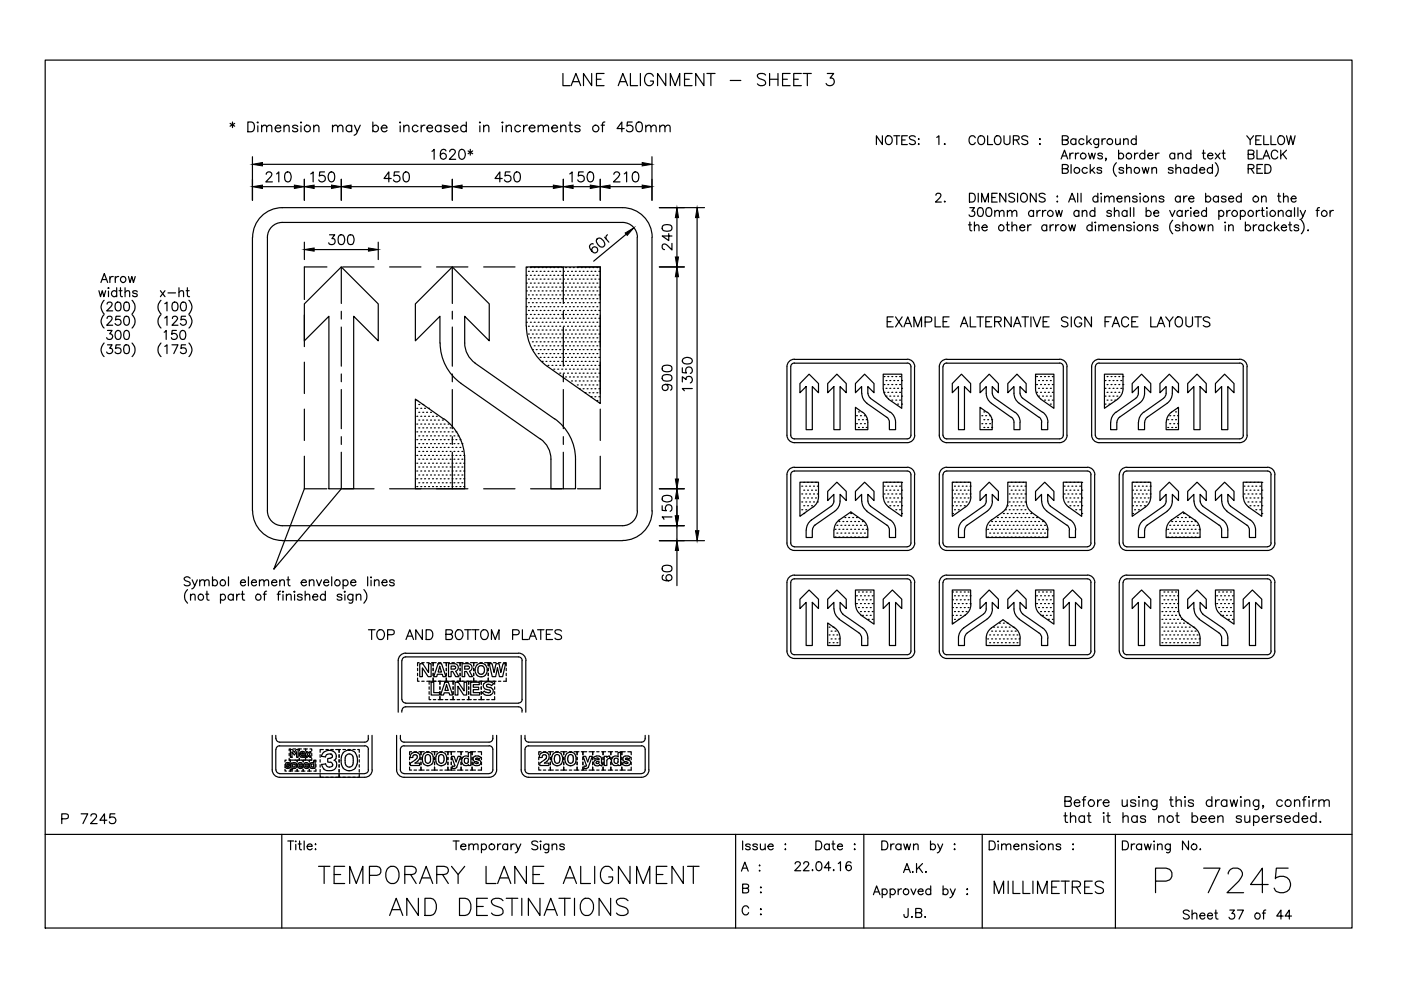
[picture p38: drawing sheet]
<svg xmlns="http://www.w3.org/2000/svg" width="297mm" height="210mm" viewBox="0 0 297 210" stroke-linecap="round" stroke-linejoin="round" font-family="sans-serif">
<g fill="none" stroke="#000" stroke-width=".25">
<path d="M9.6 12.7h277.1v184.1h-277.1zM119.4 15.6v2.6h1.5M121.1 18.2l1-2.6 1 2.6M121.5 17.3h1.2M125.4 15.6v2.6l-1.7-2.6v2.6M126.5 16.8h.9M128.1 15.6h-1.6v2.6h1.6M131.1 18.2l1-2.6 1 2.6M131.5 17.3h1.2M133.7 15.6v2.6h1.5M135.8 15.6v2.6M138.5 16.2a.96 .96 0 0 0-1.1-.6 .96 .96 0 0 0-.7 1 1.14 1.14 0 0 0 .2 1.2 1.14 1.14 0 0 0 1.2 .2l.4-.4v-.4h-.6"/>
<path d="M141.2 15.6v2.6l-1.8-2.6v2.6M142.1 18.2v-2.6l1 2.6 1-2.6v2.6M145.1 16.8h1M146.7 15.6h-1.6v2.6h1.6M149.2 15.6v2.6l-1.7-2.6v2.6M149.9 15.6h1.7M150.7 15.6v2.6M154.8 17.1h2.3M162.3 15.9a1.22 1.22 0 0 0-1.7 0l.2 .7 1 .3a.62 .62 0 0 1 .5 .5 .62 .62 0 0 1-.2 .6 1.15 1.15 0 0 1-1.5-.2M163.2 16.8h1.7M163.2 15.6v2.6M164.9 15.6v2.6"/>
<path d="M165.9 16.8h1M167.5 15.6h-1.6v2.6h1.6M168.3 16.8h1M169.9 15.6h-1.6v2.6h1.6M170.3 15.6h1.7M171.2 15.6v2.6M175.4 15.6h1.4l-.8 1a.84 .84 0 0 1 .9 .9 .84 .84 0 0 1-1.2 .7l-.3-.2-.3-.3M48.8 26.2l1 .6M49.3 25.9v1.2M49.8 26.2l-1 .6M52.5 25.9h.8a1.12 1.12 0 0 1 .7 1 1.12 1.12 0 0 1-.7 1h-.8zM53.5 33.2v9.3"/>
<path d="M54.5 26h.3l-.1 .1zM54.7 26.7v1.2M55.5 27l.4-.5 .5 .2 .1 1.2M55.5 26.5v1.4M55.6 39.6h6.8M55.6 34.8h80.6M56.4 37l.1-.3 .3-.3h.4l.3 .3a.67 .67 0 0 1-.2 .8l-.9 1.1h1.4M56.5 27l.5-.5 .5 .2 .1 1.2M58.3 27.1h1.2a.65 .65 0 0 0-.9-.5 .65 .65 0 0 0-.2 1 .64 .64 0 0 0 1.1 0M58.6 36.9l.5-.5v2.2M60.2 27l.5-.5 .5 .2 .1 1.2M60.2 26.5v1.4"/>
<path d="M60.6 36.6a.61 .61 0 0 1 1 .3 1.08 1.08 0 0 1-.7 1.7 1.35 1.35 0 0 1-.3-2zM63.1 26.8a.64 .64 0 0 0-1.1 0l.1 .3 .9 .2 .1 .3a.64 .64 0 0 1-1.1 0M63.8 26.7v1.2M63.8 25.9l.1 .1-.1 .1zM64.5 38v4.5M65.9 36.9l.5-.5v2.2M66.5 27l.5-.5 .5 .2 .1 1.2M66.5 26.5v1.4M66.6 39.6h3.7M68.8 36.4h-1l-.1 .9a.74 .74 0 0 1 1.1 .1 .74 .74 0 0 1-.2 1.1 .74 .74 0 0 1-1-.4M69.9 36.6a.62 .62 0 0 1 1 .3 1.41 1.41 0 0 1-.5 1.7h-.2a1.28 1.28 0 0 1-.3-2zM70.5 27l.5-.5 .5 .2 .1 1.2"/>
<path d="M70.5 26.5v1.4M71.6 27l.5-.5 .5 .2 .1 1.2M72.4 38v4.5M74.4 39.6h19.4M74.6 26.8a.66 .66 0 0 0-1 0 .66 .66 0 0 0 0 .9 .66 .66 0 0 0 1-.1M74.6 26.5v1.4M75.2 26.5l.5 1.4 .7-1.4M75.7 27.9l-.1 .5-.5 .3M79.1 26.8a.66 .66 0 0 1 .9 0 .66 .66 0 0 1 0 .9 .66 .66 0 0 1-.9-.1M79.1 25.9v2M80.8 27.1h1.3a.65 .65 0 0 0-1-.5 .65 .65 0 0 0-.1 1 .63 .63 0 0 0 1.1 0M82.9 37.8h-1.5l1-1.4v2.2"/>
<path d="M84.6 36.4h-1l-.1 .9a.74 .74 0 0 1 1.1 .1 .74 .74 0 0 1-.1 1.1 .74 .74 0 0 1-1.1-.4M84.7 26h.2v.1zM84.9 26.7v1.2M85.6 27l.5-.5 .5 .2 .1 1.2M85.6 26.5v1.4M85.7 36.6a.62 .62 0 0 1 1 .3 1.41 1.41 0 0 1-.5 1.7h-.2a1.35 1.35 0 0 1-.3-2zM88.6 26.8a.66 .66 0 0 0-1 0 .66 .66 0 0 0 0 .9 .66 .66 0 0 0 1-.1M89.3 26.5v1.4M90.1 26.5a.73 .73 0 0 0-.8 .6M90.5 27.1h1.2a.65 .65 0 0 0-.9-.5 .65 .65 0 0 0-.2 1 .63 .63 0 0 0 1.1 0M91.6 32.1l.4-.4v2.1M93.5 26.8a.66 .66 0 0 0-1 0 .66 .66 0 0 0 0 .9 .66 .66 0 0 0 1-.1"/>
<path d="M93.5 26.5v1.4M94.5 32a.55 .55 0 0 0-.8-.2 1.59 1.59 0 0 0 0 1.9 .64 .64 0 0 0 .9-.3 .64 .64 0 0 0-.5-.9 .64 .64 0 0 0-.7 .6M95.3 26.8a.64 .64 0 0 0-1.1 0l.1 .3 .9 .2 .1 .3a.64 .64 0 0 1-1.1 0M95.3 32.2l.1-.3 .3-.2h.5l.2 .2a.66 .66 0 0 1-.2 .9l-.9 1h1.3M95.9 27.1h1.2a.65 .65 0 0 0-.9-.5 .65 .65 0 0 0-.2 1 .63 .63 0 0 0 1.1 0M95.9 38v4.5M97.6 31.8a.62 .62 0 0 1 .9 .3 1.08 1.08 0 0 1-.7 1.7 1.34 1.34 0 0 1-.2-2zM98 39.6h19.3M98.9 26.8a.66 .66 0 0 0-1 0 .66 .66 0 0 0 0 .9 .66 .66 0 0 0 1-.1M98.9 25.9v2M99.2 32l1 .6M99.7 31.7v1.2"/>
<path d="M100.2 32l-1 .6M101.7 26.7v1.2M101.7 25.9l.2 .1-.2 .1zM102.5 27l.6-.5 .5 .2v1.2M102.5 26.5v1.4M106.5 37.8h-1.5l1-1.4v2.2M106.5 26.7v1.2M106.5 25.9l.2 .1-.2 .1zM107.3 27l.5-.5 .5 .2 .1 1.2M107.3 26.5v1.4M108.1 36.4h-.9l-.1 .9a.74 .74 0 0 1 1.1 .1 .74 .74 0 0 1-.2 1.1 .74 .74 0 0 1-1.1-.4M109.2 36.6a.66 .66 0 0 1 1.1 .3 1.41 1.41 0 0 1-.6 1.7h-.2a1.35 1.35 0 0 1-.3-2z"/>
<path d="M110.3 26.8a.66 .66 0 0 0-.9 0 .66 .66 0 0 0 0 .9 .66 .66 0 0 0 .9-.1M111 26.5v1.4M111.8 26.5a.73 .73 0 0 0-.8 .6M112.2 27.1h1.2a.65 .65 0 0 0-.9-.5 .65 .65 0 0 0-.2 1 .63 .63 0 0 0 1.1 0M114.1 27l.5-.5 .5 .2 .1 1.2M114.1 26.5v1.4M115.2 27l.5-.5 .5 .2 .1 1.2M117 27.1h1.2a.65 .65 0 0 0-.9-.5 .65 .65 0 0 0-.2 1 .63 .63 0 0 0 1.1 0M118.9 27l.5-.5 .5 .2 .1 1.2M118.9 26.5v1.4M119.4 38v4.5M120.6 26.5h.7"/>
<path d="M120.8 36.9l.5-.5v2.2M120.9 25.9v1.7l.1 .3h.4M121.5 39.6h3.7M123 26.8a.64 .64 0 0 0-1.1 0l.1 .3 .9 .2 .1 .3a.64 .64 0 0 1-1.1 0M123.7 36.4h-1l-.1 .9a.74 .74 0 0 1 1.1 .1 .74 .74 0 0 1-.2 1.1 .74 .74 0 0 1-1-.4M124.8 36.6a.66 .66 0 0 1 1 .3 1.41 1.41 0 0 1-.5 1.7h-.2a1.35 1.35 0 0 1-.3-2zM127.3 38v4.5M127.4 26.5h.8M128.2 25.9l-.3 .1-.2 .2v1.7M129.3 39.6h6.9M130.1 37v-.1a.65 .65 0 0 1 1.1-.3l.2 .4-.3 .5-1 1.1h1.4M132.3 27.3h-1.5l1-1.4v2"/>
<path d="M132.3 36.9l.6-.5v2.2M134 25.9h-1l-.1 .9a.74 .74 0 0 1 1.1 0 .74 .74 0 0 1-.1 1.1 .74 .74 0 0 1-1.1-.3M134.3 36.6a.66 .66 0 0 1 1.1 .3 1.41 1.41 0 0 1-.6 1.7h-.2a1.35 1.35 0 0 1-.3-2zM135.1 26a.69 .69 0 0 1 1 .2 1.84 1.84 0 0 1-.2 1.7 .69 .69 0 0 1-1-.3 1.54 1.54 0 0 1 .2-1.6zM136.9 27l.5-.5 .5 .2 .1 1.2M136.9 26.5v1.4M138 27l.5-.5 .5 .2 .1 1.2M138.2 33.2v9.3M139.9 27l.5-.5 .5 .2 .1 1.2M139.9 26.5v1.4M141 27l.5-.5 .5 .2 .1 1.2M187.1 28.8v1.8l-1.3-1.8v1.8"/>
<path d="M188.1 28.9a.93 .93 0 0 1 1.1 .6 .93 .93 0 0 1-.6 1.1 .97 .97 0 0 1-.9-.6 .97 .97 0 0 1 .4-1.1zM189.5 28.8h1.3M190.1 28.8v1.8M191.2 29.7h.7M192.4 28.8h-1.2v1.8h1.2M194.1 29a.74 .74 0 0 0-1.3 .2l.2 .3 .9 .3a.45 .45 0 0 1 .2 .5 .45 .45 0 0 1-.5 .3h-.3l-.5-.2M194.7 29.5h.2zM194.7 30.6h.2zM198.6 29.1l.5-.3v1.8M200.2 30.6h.2zM206.8 29.2a.64 .64 0 0 0-1-.3 .93 .93 0 0 0-.4 1.1 .93 .93 0 0 0 1.1 .6l.3-.4M207.7 28.9a.93 .93 0 0 1 1.1 .6 .93 .93 0 0 1-.6 1.1 .97 .97 0 0 1-.9-.6 .97 .97 0 0 1 .4-1.1z"/>
<path d="M209.4 28.8v1.8h1.1M211.2 28.9a.93 .93 0 0 1 1.1 .6 .93 .93 0 0 1-.6 1.1 .97 .97 0 0 1-.9-.6 .97 .97 0 0 1 .4-1.1zM212.9 28.8v1.3a.65 .65 0 0 0 .6 .6 .65 .65 0 0 0 .6-.6v-1.3M214.9 29.7l1-.1 .2-.3-.1-.3-.3-.2h-.8v1.8M215.5 29.7l.6 .9M217.9 29a.74 .74 0 0 0-1.3 .2l.2 .3 .7 .3a.45 .45 0 0 1 .4 .3 .45 .45 0 0 1-.2 .5 .94 .94 0 0 1-1.1-.2M220.4 29.5h.2zM220.4 30.6h.2zM225 33.7l.7-1.9 .7 1.9M225.2 35.8l1.1-.1 .2-.3-.1-.3-.4-.2h-.8v1.8h.8a.49 .49 0 0 0 .4-.3 .49 .49 0 0 0 0-.5l-.4-.1M225.2 29.7l1.1-.1 .2-.3-.1-.3-.4-.2h-.8v1.8h.8a.49 .49 0 0 0 .4-.2 .49 .49 0 0 0 0-.6l-.4-.1M225.2 33.1h.9"/>
<path d="M226.8 32.5v1.2M227.1 34.9v1.8M227.6 32.5a.59 .59 0 0 0-.8 .5M228 32.5v1.2M228.1 29.7a.61 .61 0 0 0-.9-.1 .61 .61 0 0 0 0 .9 .61 .61 0 0 0 .9-.1M228.1 29.4v1.2M228.7 32.5a.59 .59 0 0 0-.7 .5M229.8 29.7a.59 .59 0 0 0-.9-.1 .59 .59 0 0 0 0 .9 .59 .59 0 0 0 .9-.1M230.4 28.8v1.8M230.5 35.8a.61 .61 0 0 0-.9-.1 .61 .61 0 0 0 0 .9 .61 .61 0 0 0 .9-.1M230.8 32.5l.4 1.2 .3-1.2 .4 1.2 .3-1.2M230.8 29.9l.6 .7"/>
<path d="M231.2 34.9v1.8M231.3 29.4l-.9 .9M231.5 36l.6 .7M232 35.5l-.8 .9M232.9 29.4l-.1 1.7-.2 .2-.5-.1M232.9 29.7a.59 .59 0 0 0-.8-.1 .59 .59 0 0 0 0 .9 .59 .59 0 0 0 .8-.1M233.6 35.8a.58 .58 0 0 0-1 0l.2 .2 .7 .2 .1 .3a.58 .58 0 0 1-1 0M233.7 29.4v1.2M233.7 32.7a.57 .57 0 0 0-.9 0l.2 .3 .7 .1v.3a.57 .57 0 0 1-.9 0M234.4 29.4a.59 .59 0 0 0-.7 .5M234.5 33.6h-.1h.1l-.1 .5M236.5 29.4l.1 1.2a.63 .63 0 0 0 .9-.3"/>
<path d="M236.7 34.5a1.93 1.93 0 0 0 0 2.9M237.2 32.7a.59 .59 0 0 1 .8-.1 .59 .59 0 0 1 0 .9 .59 .59 0 0 1-.8-.1M237.2 31.8v1.9M237.5 29.4v1.2M238.2 35.8a.58 .58 0 0 0-.9 0l.2 .2 .6 .2 .1 .3a.58 .58 0 0 1-.9 0M238.2 29.8a.63 .63 0 0 1 .9-.3l.1 1.1M238.2 29.4v1.2M238.9 35.9l.4-.4 .4 .1 .1 1.1M238.9 34.9v1.8M240.6 32.5v1.2M240.9 29.7a.59 .59 0 0 0-.9-.1 .59 .59 0 0 0 0 .9 .59 .59 0 0 0 .9-.1M240.9 28.8v1.8"/>
<path d="M241.3 32.5a.59 .59 0 0 0-.7 .5M242.2 35.5l.3 1.2 .4-1.2 .4 1.2 .3-1.2M242.7 32.7a.61 .61 0 0 0-.9-.1 .61 .61 0 0 0 0 .9 .61 .61 0 0 0 .9-.1M242.7 31.8v1.9M243.3 33h1.1a.57 .57 0 0 0-.8-.5 .57 .57 0 0 0-.2 .9 .57 .57 0 0 0 1 0M244.2 35.9l.5-.4 .4 .1 .1 1.1M244.2 35.5v1.2M245 32.5v1.2M245.8 32.5a.59 .59 0 0 0-.8 .5M248.7 35.8a.62 .62 0 0 0-1 0l.1 .1 .8 .3 .1 .3a.62 .62 0 0 1-1 0M249.1 32.7a.59 .59 0 0 0-.9-.1 .59 .59 0 0 0 0 .9 .59 .59 0 0 0 .9-.1M249.1 32.5v1.2"/>
<path d="M249.3 35.9l.3-.3a.44 .44 0 0 1 .7 .3v.8M249.3 34.9v1.8M249.8 32.8a.63 .63 0 0 1 .9-.2l.1 1.1M249.8 32.5v1.2M252 35.8a.59 .59 0 0 0-.8-.1 .59 .59 0 0 0 0 .9 .59 .59 0 0 0 .8-.1M252 35.5v1.2M252.5 32.7a.61 .61 0 0 0-.9-.1 .61 .61 0 0 0 0 .9 .61 .61 0 0 0 .9-.1M252.5 31.8v1.9M253.7 35.8a.59 .59 0 0 0-.9-.1 .59 .59 0 0 0 0 .9 .59 .59 0 0 0 .9-.1M253.7 34.9v1.8M254.4 36h1a.57 .57 0 0 0-.8-.4 .57 .57 0 0 0-.2 .9 .58 .58 0 0 0 1 0M254.9 32.5h.6"/>
<path d="M255.2 31.8v1.6v.2l.4 .1M256 33h1.1a.59 .59 0 0 0-.6-.5 .59 .59 0 0 0-.5 .6 .59 .59 0 0 0 .5 .6l.6-.3M257.1 35.8a.61 .61 0 0 0-.9-.1 .61 .61 0 0 0 0 .9 .61 .61 0 0 0 .9-.1M257.1 34.9v1.8M257.7 34.5a1.93 1.93 0 0 1 0 2.9M257.7 32.5l1 1.2M258.7 32.5l-1 1.2M259.1 32.5h.6M259.4 31.8v1.6l.1 .2 .3 .1M264.3 28.8l.8 .9v.9M264.6 35.8l1.1-.1 .2-.3-.1-.3-.4-.2h-.8v1.8M264.6 32.7l1.1-.1 .2-.3-.1-.3-.4-.2h-.8v1.9h.8l.4-.2 .1-.4-.5-.4"/>
<path d="M265.2 35.8l.7 .9M265.8 28.8l-.7 .9M266.2 29.7h.8M266.5 31.8v1.9h1.1M266.5 35.8h.7M267.4 28.8h-1.2v1.8h1.2M267.7 34.9h-1.2v1.8h1.2M267.8 33.7l.7-1.9 .7 1.9M267.9 28.8v1.8h1.1M268 33.1h.9M268.2 34.9h.6a.99 .99 0 0 1 .7 .9 .99 .99 0 0 1-.7 .9h-.6zM269.5 28.8v1.8h1"/>
<path d="M270.9 32.3a.77 .77 0 0 0-1-.4 .77 .77 0 0 0-.3 1.1 .7 .7 0 0 0 .5 .7 .7 .7 0 0 0 .8-.4M271.2 28.9a.93 .93 0 0 1 1.2 .6 .93 .93 0 0 1-.6 1.1 .97 .97 0 0 1-.9-.6 .97 .97 0 0 1 .3-1.1zM271.5 31.8v1.9M272 32.6l.8 1.1M272.8 28.8l.4 1.8 .5-1.8 .4 1.8 .5-1.8M272.8 31.8l-1.3 1.3M21.4 59.9l.7-1.9 .7 1.9M21.7 59.3h.9M23.3 58.6v1.3M24 58.6a.58 .58 0 0 0-.7 .6M24.4 58.6v1.3M25.2 58.6a.63 .63 0 0 0-.8 .6"/>
<path d="M27.2 58.6l.4 1.3 .4-1.3 .3 1.3 .4-1.3M53.5 50.3v58M56.7 50.3v58M64.5 51.4v3.6M66.6 52.9h11.5M69.3 56.6h-4.8v6.9M69.9 49.8h1.1l-.6 .8a.66 .66 0 0 1 .7 .8 .66 .66 0 0 1-.9 .5l-.3-.1-.2-.3M72 49.9a.69 .69 0 0 1 1 .3 1.05 1.05 0 0 1-.7 1.7 .9 .9 0 0 1-.6-1.2zM72.4 56.6v7.7M72.7 56.6h6.6M74 49.9a.69 .69 0 0 1 .9 .3 1.05 1.05 0 0 1-.6 1.7 .9 .9 0 0 1-.6-1.2zM80.2 51.4v3.6"/>
<path d="M82.6 56.6h6.7M92.6 56.6h6.6M95.9 56.6v7.7M102.5 56.6h6.7M111.6 56.7h.1M111.6 58.4h.1M112 57.5h.1M112 59.2h.1M112.5 56.7h.1M112.5 58.4h.1M112.5 56.6h6.6M112.9 57.5h.1"/>
<path d="M112.9 59.2h.1M113.3 56.7h.1M113.3 58.4h.1M113.7 57.5h.1M113.7 59.2h.1M114.1 56.7h.1M114.1 58.4h.1M114.5 57.5h.1M114.5 59.2h.1M114.9 56.7h.1M114.9 58.4h.1M115.3 57.5h.1"/>
<path d="M115.3 59.2h.1M115.8 56.7h.1M115.8 58.4h.1M116.2 57.5h.1M116.2 59.2h.1M116.6 56.7h.1M116.6 58.4h.1M117 57.5h.1M117 59.2h.1M117.4 56.7h.1M117.4 58.4h.1M117.8 57.5h.1"/>
<path d="M117.8 59.2h.1M118.3 56.7h.1M118.3 58.4h.1M118.7 57.5h.1M118.7 59.2h.1M119.1 56.7h.1M119.1 58.4h.1M119.4 56.6v7.7M119.5 57.5h.1M119.5 59.2h.1M119.9 56.7h.1M119.9 58.4h.1"/>
<path d="M120.3 57.5h.1M120.3 59.2h.1M120.7 56.7h.1M120.7 58.4h.1M121.2 57.5h.1M121.2 59.2h.1M121.6 56.7h.1M121.6 58.4h.1M122 57.5h.1M122 59.2h.1M122.4 56.7h.1M122.4 58.4h.1"/>
<path d="M122.4 56.6h4.9v6.9M122.8 57.5h.1M122.8 59.2h.1M123.2 56.7h.1M123.2 58.4h.1M123.6 57.5h.1M123.6 59.2h.1M124.1 56.7h.1M124.1 58.4h.1M124.5 57.5h.1M124.5 59.2h.1M124.9 56.7h.1"/>
<path d="M124.9 58.4h.1M125.3 57.5h.1M125.3 59.2h.1M125.7 56.7h.1M125.7 58.4h.1M125.8 51.7a.62 .62 0 0 0-.8 .5 1.6 1.6 0 0 0 1.2 1.4 .64 .64 0 0 0 .5-.8 .64 .64 0 0 0-.8-.4 .64 .64 0 0 0-.3 .9M126.1 57.5h.1M126.1 59.2h.1M126.5 56.7h.1M126.5 58.4h.1M126.6 50.7l.2-.2a1.23 1.23 0 0 1 1.3 1.7l-.2 .1a1.24 1.24 0 0 1-1.3-1.6zM127 57.5h.1"/>
<path d="M127 59.2h.1M128.2 50.3l.9 1.1M128.8 49.8a.69 .69 0 0 0-.2 1M132.8 49.7l-6.9 5.7M135.1 50.3v58M135.1 50.3a3.2 3.2 0 0 0-3.1-3.1h-72.1a3.2 3.2 0 0 0-3.2 3.1M138.2 50.3v58M138.3 50.3a6.3 6.3 0 0 0-6.3-6.3h-72.1a6.3 6.3 0 0 0-6.3 6.3M139.8 44h9.6M139.8 56.6h5.3M140.5 47.9a1.65 1.65 0 0 1 1.9 0 .73 .73 0 0 1-.3 1 1.84 1.84 0 0 1-1.6-.2zM141.8 49.5v1.5l-1.4-1h2.1"/>
<path d="M142.5 51.6v1.4l-1-1a.68 .68 0 0 0-1-.1v.8l.4 .2M143.5 46.1v8.4M143.5 58.7v42.9M147.8 46.1v66.4M198.4 41.4l.4-.4 .6 .1a.61 .61 0 0 1-.2 .9l-.9 .8h1.3M200.2 42.8h.2zM205.3 47.7h.7M205.5 41a1.01 1.01 0 0 1 1.2 .5 1.01 1.01 0 0 1-.3 1.3h-.9zM205.6 44h1l-.5 .7a.62 .62 0 0 1 .4 1 .62 .62 0 0 1-1-.1M205.6 47.1v1.5l.1 .3h.4M206.6 48l.5-.3 .4 .1 .1 1.1M206.6 47.1v1.8"/>
<path d="M207.4 41v1.8M207.5 44.1a.61 .61 0 0 1 .9 .3 .88 .88 0 0 1 .1 1 .88 .88 0 0 1-1 .4 1.51 1.51 0 0 1 0-1.7zM208.1 42.8v-1.8l.7 1.8 .8-1.8v1.8M208.2 48.2h1.1a.6 .6 0 0 0-.8-.5 .6 .6 0 0 0-.2 1 .62 .62 0 0 0 1 0M209.3 44.1a.63 .63 0 0 1 .9 .3 1.64 1.64 0 0 1-.2 1.4 .67 .67 0 0 1-.9-.2 1.5 1.5 0 0 1 .2-1.5zM210.3 41.9h.7M210.9 45l.4-.4 .5 .1 .1 1.2M210.9 44.6v1.3M211.4 41h-1.1v1.8h1.1M211.9 45l.5-.4 .4 .1 .1 1.2M213.2 41v1.8l-1.2-1.8v1.8M213.3 47.7h.7"/>
<path d="M213.6 45l.5-.4 .4 .1 .1 1.2M213.6 47.1v1.5l.1 .3h.4M213.6 44.6v1.3M214.6 45l.4-.4 .5 .1 .1 1.2M214.6 48l.4-.3 .5 .1 .1 1.1M214.6 47.1v1.8M215.1 41.2a.7 .7 0 0 0-1.2 .2l.2 .3 .8 .3 .2 .6a.82 .82 0 0 1-1.2 0M215.7 41v1.8M216.2 48.2h1.1a.55 .55 0 0 0-.7-.6 .55 .55 0 0 0-.4 .8 .57 .57 0 0 0 .4 .5 .57 .57 0 0 0 .7-.2M216.5 41.2a.86 .86 0 0 1 1.3 .2 .86 .86 0 0 1-.2 1.2 .76 .76 0 0 1-1 .1 .76 .76 0 0 1-.2-1zM217.9 47.7v1.2M218.6 47.7a.65 .65 0 0 0-.7 .5"/>
<path d="M219.1 44.9a.59 .59 0 0 0-.8-.1 .59 .59 0 0 0 0 .9 .59 .59 0 0 0 .8-.1M219.1 44.6v1.3M219.7 41v1.8l-1.2-1.8v1.8M219.9 44.6v1.3M220.6 44.6l-.5 .1-.2 .5M221 44.6v1.3M221.6 41.2a.74 .74 0 0 0-1.3 .2l.2 .3 1 .4 .1 .5a.88 .88 0 0 1-1.3 0M221.8 44.6a.65 .65 0 0 0-.8 .6M221.9 48a.59 .59 0 0 0-.8-.1 .59 .59 0 0 0 0 .9 .59 .59 0 0 0 .8-.1M221.9 47.7v1.2M222.6 47.7v1.2M223.4 47.7a.65 .65 0 0 0-.8 .5"/>
<path d="M223.8 44.6l.4 1.3 .3-1.3 .4 1.3 .3-1.3M223.8 47.7v1.2M224.1 42.8h.2zM224.2 41.6v.2zM224.5 47.7a.65 .65 0 0 0-.7 .5M226.6 42.8l.7-1.8 .7 1.8M226.6 47.7l.4 1.2 .3-1.2 .4 1.2 .3-1.2M226.9 42.2h.9M228.5 41v1.8M228.7 44.9a.59 .59 0 0 0-.8-.1 .59 .59 0 0 0 0 .9 .59 .59 0 0 0 .8-.1M228.7 44.6v1.3M229.2 41v1.8"/>
<path d="M229.5 45l.4-.4 .4 .1 .1 1.2M229.5 44.6v1.3M231.5 48a.61 .61 0 0 0-.9-.1 .61 .61 0 0 0 0 .9 .61 .61 0 0 0 .9-.1M231.5 47.1v1.8M232.1 44.9a.59 .59 0 0 0-.8-.1 .59 .59 0 0 0 0 .9 .59 .59 0 0 0 .8-.1M232.1 47.2h.2zM232.1 44v1.9M232.3 47.8v1.1M232.8 41.9a.59 .59 0 0 0-.9-.1 .59 .59 0 0 0 0 .9 .59 .59 0 0 0 .9-.1M232.8 41v1.8M233 48l.4-.3 .5 .1v1.1M233 47.7v1.2"/>
<path d="M233.5 41.7v1.1M233.5 41v.1zM233.9 48l.5-.3 .4 .1 .1 1.1M234.2 42l.5-.4 .4 .1 .1 1.1M234.2 41.6v1.2M235.2 42l.4-.4 .5 .1 .1 1.1M235.6 48.2h1a.55 .55 0 0 0-.6-.6 .55 .55 0 0 0-.4 .8 .57 .57 0 0 0 .4 .5 .57 .57 0 0 0 .6-.2M235.6 44.9a.53 .53 0 0 0-.4-.3 .53 .53 0 0 0-.5 .3l.2 .3 .7 .1v.3a.57 .57 0 0 1-.9 0M236.3 45l.4-.4 .5 .1 .1 1.2M236.3 44v1.9M236.8 42.1h1.1a.55 .55 0 0 0-.6-.5 .55 .55 0 0 0-.5 .7 .57 .57 0 0 0 .4 .5 .57 .57 0 0 0 .7-.2M237.3 48l.4-.3 .4 .1 .1 1.1"/>
<path d="M237.3 47.7v1.2M238.5 42l.4-.4 .5 .1 .1 1.1M238.5 41.6v1.2M238.9 44.9a.59 .59 0 0 0-.8-.1 .59 .59 0 0 0 0 .9 .59 .59 0 0 0 .8-.1M238.9 44.6v1.3M239.7 44v1.9M239.9 48a.57 .57 0 0 0-1 0v.1l.8 .3 .2 .3a.62 .62 0 0 1-1 0M240.4 44v1.9M240.5 47.1v.1zM240.5 47.8v1.1M241.1 41.9a.53 .53 0 0 0-.5-.3 .53 .53 0 0 0-.5 .3l.3 .2 .6 .2 .1 .3a.57 .57 0 0 1-1 0M241.7 41.7v1.1"/>
<path d="M241.7 41v.1zM242.9 48l.4-.3 .5 .1 .1 1.1M242.9 47.7v1.2M243 44.9a.59 .59 0 0 1 .9-.1 .59 .59 0 0 1 0 .9 .59 .59 0 0 1-.9-.1M243 44v1.9M244.2 42l.4-.4 .4 .1 .1 1.1M244.2 41.6v1.2M244.6 45.2h1.1a.55 .55 0 0 0-.7-.6 .55 .55 0 0 0-.4 .7 .57 .57 0 0 0 .4 .6 .57 .57 0 0 0 .7-.3M245.5 48a.54 .54 0 0 0-.5-.3 .54 .54 0 0 0-.5 .3l.3 .2 .6 .2 .1 .3a.58 .58 0 0 1-1 0M246.8 41.9a.57 .57 0 0 0-1 0v.1l.8 .3 .2 .3a.62 .62 0 0 1-1 0M248 44.6l.6 1.3 .5-1.3M248.6 46.7a1.93 1.93 0 0 0 0 2.9"/>
<path d="M250.2 48a.53 .53 0 0 0-.5-.4 .53 .53 0 0 0-.5 .4l.2 .2 .7 .2 .1 .3a.57 .57 0 0 1-1 0M250.2 41.9a.59 .59 0 0 0-.8-.1 .59 .59 0 0 0 0 .9 .59 .59 0 0 0 .8-.1M250.2 41.6v1.2M250.6 44.9a.61 .61 0 0 0-.9-.1 .61 .61 0 0 0 0 .9 .61 .61 0 0 0 .9-.1M250.6 44.6v1.3M250.8 48l.4-.3 .5 .1 .1 1.1M250.8 47.1v1.8M251 41.6v1.2M251.3 44.6v1.3M251.7 41.6a.65 .65 0 0 0-.7 .5M252 42.1h1.1a.58 .58 0 0 0-.8-.5 .58 .58 0 0 0-.1 1 .57 .57 0 0 0 .9 0M252 44.6a.65 .65 0 0 0-.7 .6"/>
<path d="M252.4 44.1h.2zM252.5 44.7v1.2M253.1 45.2h1.1a.55 .55 0 0 0-.7-.6 .55 .55 0 0 0-.4 .7 .57 .57 0 0 0 .4 .6 .57 .57 0 0 0 .7-.3M254.1 47.7l.4 1.2 .3-1.2 .4 1.2 .3-1.2M255.6 41.9a.61 .61 0 0 1 .9-.1 .61 .61 0 0 1 0 .9 .61 .61 0 0 1-.9-.1M255.6 41v1.8M255.8 44.9a.59 .59 0 0 0-.9-.1 .59 .59 0 0 0 0 .9 .59 .59 0 0 0 .9-.1M255.8 44v1.9M256.2 48l.4-.3 .5 .1v1.1M256.2 47.7v1.2M258.3 41.9a.61 .61 0 0 0-.9-.1 .61 .61 0 0 0 0 .9 .61 .61 0 0 0 .9-.1M258.3 41.6v1.2"/>
<path d="M258.4 44.9a.59 .59 0 0 1 .9-.1 .59 .59 0 0 1 0 .9 .59 .59 0 0 1-.9-.1M258.4 44.6v1.9M259.6 47.2h.3zM259.8 47.8v1.1M259.9 41.9a.54 .54 0 0 0-.4-.3 .54 .54 0 0 0-.5 .3l.2 .2 .7 .2v.3a.58 .58 0 0 1-.9 0M260.1 44.6v1.3M260.5 42.1h1a.55 .55 0 0 0-.6-.5 .55 .55 0 0 0-.4 .7 .57 .57 0 0 0 .4 .5 .57 .57 0 0 0 .6-.2M260.5 48l.4-.3 .5 .1 .1 1.1M260.5 47.7v1.2M260.8 44.6a.65 .65 0 0 0-.7 .6M263 44.9a.59 .59 0 0 1 .9-.1 .59 .59 0 0 1 0 .9 .59 .59 0 0 1-.9-.1M263 44.6v1.9"/>
<path d="M263.2 41.9a.59 .59 0 0 0-.9-.1 .59 .59 0 0 0 0 .9 .59 .59 0 0 0 .9-.1M263.2 41v1.8M264 48a.61 .61 0 0 1 1-.1 .61 .61 0 0 1 0 .9 .61 .61 0 0 1-1-.1M264 47.1v1.8M265.7 47.7v1.2M266.4 44.6v1.3M266.5 47.7l-.5 .1-.3 .4M267.1 44.6l-.4 .1-.3 .5M267.4 44.6h.6M267.5 42l.4-.4 .5 .1v1.1M267.5 41.6v1.2M267.6 44v1.6l.1 .2 .4 .1"/>
<path d="M267.9 48a.59 .59 0 0 0-.9-.1 .59 .59 0 0 0 0 .9 .59 .59 0 0 0 .9-.1M267.9 47.7v1.2M268.6 44.7v1.2M268.6 44v.2zM269.6 48a.59 .59 0 0 0-.9-.1 .59 .59 0 0 0 0 .9 .59 .59 0 0 0 .9-.1M270.2 47.1v1.8M270.6 48.2l.6 .7M270.9 41.6h.6M271 45l.5-.4 .5 .1v1.2M271 44.6v1.3M271.1 41v1.5l.1 .3h.4M271.1 47.7l-.9 .9"/>
<path d="M271.7 48.2h1.1a.6 .6 0 0 0-.9-.5 .6 .6 0 0 0-.1 1 .62 .62 0 0 0 1 0M272.1 42l.5-.4 .4 .1 .1 1.1M272.1 41v1.8M273.2 47.7h.6M273.5 47.1v1.5l.1 .3h.3M273.7 42.1h1.1a.55 .55 0 0 0-.6-.6 .55 .55 0 0 0-.5 .8 .57 .57 0 0 0 .5 .5 .57 .57 0 0 0 .6-.2M273.7 44.9a.61 .61 0 0 0-.9-.1 .61 .61 0 0 0 0 .9 .61 .61 0 0 0 .9-.1M273.7 44.6v1.3M274.5 44v1.9M275.2 44v1.9M275.4 48a.54 .54 0 0 0-.5-.3 .54 .54 0 0 0-.5 .3l.2 .2 .7 .2 .1 .3a.58 .58 0 0 1-1 0M275.7 44.6l.5 1.3 .6-1.3"/>
<path d="M275.9 46.7a2.03 2.03 0 0 1 0 2.9M276.2 45.9l-.3 .5-.3 .1M277.2 48.9h.2zM279 44.6h.7M279.8 44l-.4 .1-.1 .3v1.5M282 44.6v1.3M282.7 44.6a.65 .65 0 0 0-.7 .6M21 61.6l.3 1.3 .4-1.3 .3 1.3 .4-1.3M22.1 63.7a1.93 1.93 0 0 0 0 2.8M22.1 66.7a1.88 1.88 0 0 0 0 2.9M22.1 72.7a1.93 1.93 0 0 0 0 2.9M22.7 64.5l.1-.3 .3-.1 .6 .1a.61 .61 0 0 1-.2 .8l-.9 .9h1.3"/>
<path d="M22.7 67.5l.1-.3 .3-.1 .6 .1a.6 .6 0 0 1-.2 .8l-.9 1h1.3M22.8 70.1h1l-.5 .7a.63 .63 0 0 1 .4 1 .63 .63 0 0 1-1.1-.2M22.8 73.1h1l-.5 .7a.6 .6 0 0 1 .6 .7 .6 .6 0 0 1-.8 .5l-.5-.4M23 61.7v1.2M23 61l.1 .1-.1 .1zM24.7 64.1a.63 .63 0 0 1 .9 .3 1.64 1.64 0 0 1-.2 1.4 .67 .67 0 0 1-.9-.2 1.5 1.5 0 0 1 .2-1.5zM24.7 70.2a.56 .56 0 0 1 .9 .2 .96 .96 0 0 1-.7 1.6 1.15 1.15 0 0 1-.2-1.8zM24.7 61.9a.61 .61 0 0 0-.9-.1 .61 .61 0 0 0 0 .9 .61 .61 0 0 0 .9-.1M24.7 61v1.9M25.2 61.6h.7M25.5 67.1h-.9l-.1 .8a.67 .67 0 0 1 1-.1 .67 .67 0 0 1-.1 1 .67 .67 0 0 1-1-.2M25.5 73.1h-.9l-.1 .8a.67 .67 0 0 1 1 0 .67 .67 0 0 1-.1 1 .67 .67 0 0 1-1-.3"/>
<path d="M25.5 61v1.5l.1 .3 .4 .1M26.5 64.1a.61 .61 0 0 1 .9 .3 1.26 1.26 0 0 1-.5 1.5h-.2a1.23 1.23 0 0 1-.2-1.8zM26.5 67.1a.59 .59 0 0 1 .9 .3 .96 .96 0 0 1-.7 1.6 1.29 1.29 0 0 1-.2-1.9zM26.5 70.2a.55 .55 0 0 1 .9 .2 .96 .96 0 0 1-.7 1.6 1.23 1.23 0 0 1-.2-1.8zM26.5 73.2a.61 .61 0 0 1 .9 .2 1.26 1.26 0 0 1-.5 1.6h-.2a1.23 1.23 0 0 1-.2-1.8zM26.5 62l.5-.4 .4 .1 .1 1.2M26.5 61v1.9M28 63.7a1.93 1.93 0 0 1 0 2.8M28 66.7a1.88 1.88 0 0 1 0 2.9M28 72.7a1.93 1.93 0 0 1 0 2.9M29.1 61.9a.57 .57 0 0 0-1 0l.1 .2 .8 .3 .1 .2a.53 .53 0 0 1-.5 .3 .53 .53 0 0 1-.5-.3M34 61.6l1 1.3"/>
<path d="M34.1 63.7a1.93 1.93 0 0 0 0 2.8M34.1 66.7a1.88 1.88 0 0 0 0 2.9M34.1 72.7a1.93 1.93 0 0 0 0 2.9M34.8 70.4l.4-.3v1.9M34.9 64.4l.5-.3v1.8M34.9 67.4l.5-.3v1.9M34.9 73.4l.5-.3v1.9M35 61.6l-1 1.3M35.6 62.1h1.6M36.5 73.1h1.2l-.9 1.9M36.5 67.5l.1-.3 .3-.1a.58 .58 0 0 1 .7 .3l-.2 .6-.9 1h1.2M36.7 64.1a.67 .67 0 0 1 .9 .3 1.21 1.21 0 0 1-.4 1.5l-.5-.1a1.51 1.51 0 0 1 0-1.7z"/>
<path d="M37.4 70.1h-.9l-.1 .8a.67 .67 0 0 1 1 0 .67 .67 0 0 1-.1 1 .67 .67 0 0 1-1-.3M37.9 62l.5-.4 .4 .1 .1 1.2M37.9 61v1.9M38.4 70.2a.56 .56 0 0 1 .9 .2 .96 .96 0 0 1-.6 1.6 1.15 1.15 0 0 1-.3-1.8zM38.5 64.1a.63 .63 0 0 1 .9 .3 1.64 1.64 0 0 1-.1 1.4 .61 .61 0 0 1-.9-.2 1.35 1.35 0 0 1 .1-1.5zM39.3 67.1h-.8l-.1 .8a.67 .67 0 0 1 1 0 .67 .67 0 0 1-.2 1 .67 .67 0 0 1-1-.3M39.3 73.1h-.8l-.1 .8a.67 .67 0 0 1 1 .1 .67 .67 0 0 1-.2 .9 .67 .67 0 0 1-1-.3M39.5 61.6h.6M39.7 61v1.5l.1 .3 .4 .1M40.1 63.7a1.93 1.93 0 0 1 0 2.8M40.1 66.7a1.88 1.88 0 0 1 0 2.9M40.1 72.7a1.93 1.93 0 0 1 0 2.9"/>
<path d="M64.5 64.4l7.9-7.8 7.8 7.8v7.9l-5.2-5.2v36.5h-5.3v-36.5l-5.2 5.2zM64.5 66.8v6.7M64.5 76.8v6.6M72.4 66v1.6M72.4 69.3v8.3M72.4 79.3v1.6M93.3 72.7v-5.6l-5.2 5.2v-7.9l7.8-7.8 7.8 7.8v7.9l-5.2-5.2v5.6a5.2 5.2 0 0 0 2.3 4.3M93.3 72.7a10.5 10.5 0 0 0 4.5 8.6M95.9 66v1.6M95.9 69.3v8.3M95.9 79.3v1.6M100.7 77l16.9 11.8"/>
<path d="M111.6 69.1v-12.5h15.7v29l-11.3-7.9M111.6 68.3h.1M111.6 60h.1M111.6 61.7h.1M111.6 63.3h.1M111.6 65h.1M111.6 66.7h.1M111.6 69.1a10.5 10.5 0 0 0 4.5 8.6M112 67.5h.1M112 69.2h.1M112 70.8h.1M112 60.9h.1"/>
<path d="M112 62.5h.1M112 64.2h.1M112 65.8h.1M112.5 68.3h.1M112.5 70h.1M112.5 71.6h.1M112.5 60h.1M112.5 61.7h.1M112.5 63.3h.1M112.5 65h.1M112.5 66.7h.1M112.9 67.5h.1"/>
<path d="M112.9 69.2h.1M112.9 70.8h.1M112.9 72.5h.1M112.9 74.1h.1M112.9 60.9h.1M112.9 62.5h.1M112.9 64.2h.1M112.9 65.8h.1M113.3 68.3h.1M113.3 70h.1M113.3 71.6h.1M113.3 73.3h.1"/>
<path d="M113.3 60h.1M113.3 61.7h.1M113.3 63.3h.1M113.3 65h.1M113.3 66.7h.1M113.7 67.5h.1M113.7 69.2h.1M113.7 70.8h.1M113.7 72.5h.1M113.7 74.1h.1M113.7 60.9h.1M113.7 62.5h.1"/>
<path d="M113.7 64.2h.1M113.7 65.8h.1M114.1 68.3h.1M114.1 70h.1M114.1 71.6h.1M114.1 73.3h.1M114.1 75h.1M114.1 60h.1M114.1 61.7h.1M114.1 63.3h.1M114.1 65h.1M114.1 66.7h.1"/>
<path d="M114.5 67.5h.1M114.5 69.2h.1M114.5 70.8h.1M114.5 72.5h.1M114.5 74.1h.1M114.5 75.8h.1M114.5 60.9h.1M114.5 62.5h.1M114.5 64.2h.1M114.5 65.8h.1M114.9 68.3h.1M114.9 70h.1"/>
<path d="M114.9 71.6h.1M114.9 73.3h.1M114.9 75h.1M114.9 76.6h.1M114.9 60h.1M114.9 61.7h.1M114.9 63.3h.1M114.9 65h.1M114.9 66.7h.1M115.3 67.5h.1M115.3 69.2h.1M115.3 70.8h.1"/>
<path d="M115.3 72.5h.1M115.3 74.1h.1M115.3 75.8h.1M115.3 60.9h.1M115.3 62.5h.1M115.3 64.2h.1M115.3 65.8h.1M115.8 68.3h.1M115.8 70h.1M115.8 71.6h.1M115.8 73.3h.1M115.8 75h.1"/>
<path d="M115.8 76.6h.1M115.8 60h.1M115.8 61.7h.1M115.8 63.3h.1M115.8 65h.1M115.8 66.7h.1M116.2 67.5h.1M116.2 69.2h.1M116.2 70.8h.1M116.2 72.5h.1M116.2 74.1h.1M116.2 75.8h.1"/>
<path d="M116.2 77.5h.1M116.2 60.9h.1M116.2 62.5h.1M116.2 64.2h.1M116.2 65.8h.1M116.6 68.3h.1M116.6 70h.1M116.6 71.6h.1M116.6 73.3h.1M116.6 75h.1M116.6 76.6h.1M116.6 60h.1"/>
<path d="M116.6 61.7h.1M116.6 63.3h.1M116.6 65h.1M116.6 66.7h.1M117 67.5h.1M117 69.2h.1M117 70.8h.1M117 72.5h.1M117 74.1h.1M117 75.8h.1M117 77.5h.1M117 60.9h.1"/>
<path d="M117 62.5h.1M117 64.2h.1M117 65.8h.1M117.4 68.3h.1M117.4 70h.1M117.4 71.6h.1M117.4 73.3h.1M117.4 75h.1M117.4 76.6h.1M117.4 78.3h.1M117.4 60h.1M117.4 61.7h.1"/>
<path d="M117.4 63.3h.1M117.4 65h.1M117.4 66.7h.1M117.8 67.5h.1M117.8 69.2h.1M117.8 70.8h.1M117.8 72.5h.1M117.8 74.1h.1M117.8 75.8h.1M117.8 77.5h.1M117.8 60.9h.1M117.8 62.5h.1"/>
<path d="M117.8 64.2h.1M117.8 65.8h.1M118.3 68.3h.1M118.3 70h.1M118.3 71.6h.1M118.3 73.3h.1M118.3 75h.1M118.3 76.6h.1M118.3 78.3h.1M118.3 60h.1M118.3 61.7h.1M118.3 63.3h.1"/>
<path d="M118.3 65h.1M118.3 66.7h.1M118.7 67.5h.1M118.7 69.2h.1M118.7 70.8h.1M118.7 72.5h.1M118.7 74.1h.1M118.7 75.8h.1M118.7 77.5h.1M118.7 79.1h.1M118.7 60.9h.1M118.7 62.5h.1"/>
<path d="M118.7 64.2h.1M118.7 65.8h.1M119.1 68.3h.1M119.1 70h.1M119.1 71.6h.1M119.1 73.3h.1M119.1 75h.1M119.1 76.6h.1M119.1 78.3h.1M119.1 60h.1M119.1 61.7h.1M119.1 63.3h.1"/>
<path d="M119.1 65h.1M119.1 66.7h.1M119.4 66v1.6M119.4 69.3v8.3M119.4 79.3v1.6M119.5 67.5h.1M119.5 69.2h.1M119.5 70.8h.1M119.5 72.5h.1M119.5 74.1h.1M119.5 75.8h.1M119.5 77.5h.1"/>
<path d="M119.5 79.1h.1M119.5 60.9h.1M119.5 62.5h.1M119.5 64.2h.1M119.5 65.8h.1M119.9 68.3h.1M119.9 70h.1M119.9 71.6h.1M119.9 73.3h.1M119.9 75h.1M119.9 76.6h.1M119.9 78.3h.1"/>
<path d="M119.9 79.9h.1M119.9 60h.1M119.9 61.7h.1M119.9 63.3h.1M119.9 65h.1M119.9 66.7h.1M120.3 67.5h.1M120.3 69.2h.1M120.3 70.8h.1M120.3 72.5h.1M120.3 74.1h.1M120.3 75.8h.1"/>
<path d="M120.3 77.5h.1M120.3 79.1h.1M120.3 60.9h.1M120.3 62.5h.1M120.3 64.2h.1M120.3 65.8h.1M120.7 68.3h.1M120.7 70h.1M120.7 71.6h.1M120.7 73.3h.1M120.7 75h.1M120.7 76.6h.1"/>
<path d="M120.7 78.3h.1M120.7 79.9h.1M120.7 60h.1M120.7 61.7h.1M120.7 63.3h.1M120.7 65h.1M120.7 66.7h.1M121.2 67.5h.1M121.2 69.2h.1M121.2 70.8h.1M121.2 72.5h.1M121.2 74.1h.1"/>
<path d="M121.2 75.8h.1M121.2 77.5h.1M121.2 79.1h.1M121.2 60.9h.1M121.2 62.5h.1M121.2 64.2h.1M121.2 65.8h.1M121.6 68.3h.1M121.6 70h.1M121.6 71.6h.1M121.6 73.3h.1M121.6 75h.1"/>
<path d="M121.6 76.6h.1M121.6 78.3h.1M121.6 79.9h.1M121.6 60h.1M121.6 61.7h.1M121.6 63.3h.1M121.6 65h.1M121.6 66.7h.1M122 67.5h.1M122 69.2h.1M122 70.8h.1M122 72.5h.1"/>
<path d="M122 74.1h.1M122 75.8h.1M122 77.5h.1M122 79.1h.1M122 60.9h.1M122 62.5h.1M122 64.2h.1M122 65.8h.1M122.4 68.3h.1M122.4 70h.1M122.4 71.6h.1M122.4 73.3h.1"/>
<path d="M122.4 75h.1M122.4 76.6h.1M122.4 78.3h.1M122.4 79.9h.1M122.4 60h.1M122.4 61.7h.1M122.4 63.3h.1M122.4 65h.1M122.4 66.7h.1M122.8 67.5h.1M122.8 69.2h.1M122.8 70.8h.1"/>
<path d="M122.8 72.5h.1M122.8 74.1h.1M122.8 75.8h.1M122.8 77.5h.1M122.8 79.1h.1M122.8 60.9h.1M122.8 62.5h.1M122.8 64.2h.1M122.8 65.8h.1M123.2 68.3h.1M123.2 70h.1M123.2 71.6h.1"/>
<path d="M123.2 73.3h.1M123.2 75h.1M123.2 76.6h.1M123.2 78.3h.1M123.2 79.9h.1M123.2 60h.1M123.2 61.7h.1M123.2 63.3h.1M123.2 65h.1M123.2 66.7h.1M123.6 67.5h.1M123.6 69.2h.1"/>
<path d="M123.6 70.8h.1M123.6 72.5h.1M123.6 74.1h.1M123.6 75.8h.1M123.6 77.5h.1M123.6 79.1h.1M123.6 60.9h.1M123.6 62.5h.1M123.6 64.2h.1M123.6 65.8h.1M124.1 68.3h.1M124.1 70h.1"/>
<path d="M124.1 71.6h.1M124.1 73.3h.1M124.1 75h.1M124.1 76.6h.1M124.1 78.3h.1M124.1 79.9h.1M124.1 60h.1M124.1 61.7h.1M124.1 63.3h.1M124.1 65h.1M124.1 66.7h.1M124.5 67.5h.1"/>
<path d="M124.5 69.2h.1M124.5 70.8h.1M124.5 72.5h.1M124.5 74.1h.1M124.5 75.8h.1M124.5 77.5h.1M124.5 79.1h.1M124.5 60.9h.1M124.5 62.5h.1M124.5 64.2h.1M124.5 65.8h.1M124.9 79.9h.1"/>
<path d="M124.9 68.3h.1M124.9 70h.1M124.9 71.6h.1M124.9 73.3h.1M124.9 75h.1M124.9 76.6h.1M124.9 78.3h.1M124.9 60h.1M124.9 61.7h.1M124.9 63.3h.1M124.9 65h.1M124.9 66.7h.1"/>
<path d="M125.3 67.5h.1M125.3 69.2h.1M125.3 70.8h.1M125.3 72.5h.1M125.3 74.1h.1M125.3 75.8h.1M125.3 77.5h.1M125.3 79.1h.1M125.3 60.9h.1M125.3 62.5h.1M125.3 64.2h.1M125.3 65.8h.1"/>
<path d="M125.7 79.9h.1M125.7 68.3h.1M125.7 70h.1M125.7 71.6h.1M125.7 73.3h.1M125.7 75h.1M125.7 76.6h.1M125.7 78.3h.1M125.7 60h.1M125.7 61.7h.1M125.7 63.3h.1M125.7 65h.1"/>
<path d="M125.7 66.7h.1M126.1 67.5h.1M126.1 69.2h.1M126.1 70.8h.1M126.1 72.5h.1M126.1 74.1h.1M126.1 75.8h.1M126.1 77.5h.1M126.1 79.1h.1M126.1 60.9h.1M126.1 62.5h.1M126.1 64.2h.1"/>
<path d="M126.1 65.8h.1M126.5 79.9h.1M126.5 66.7h.1M126.5 68.3h.1M126.5 70h.1M126.5 71.6h.1M126.5 73.3h.1M126.5 75h.1M126.5 76.6h.1M126.5 78.3h.1M126.5 60h.1M126.5 61.7h.1"/>
<path d="M126.5 63.3h.1M126.5 65h.1M127 67.5h.1M127 69.2h.1M127 70.8h.1M127 72.5h.1M127 74.1h.1M127 75.8h.1M127 77.5h.1M127 79.1h.1M127 60.9h.1M127 62.5h.1"/>
<path d="M127 64.2h.1M127 65.8h.1M127.3 66.8v6.7M127.3 76.8v6.6M140.5 79.7a1.65 1.65 0 0 1 1.9 0 .73 .73 0 0 1-.3 1 1.84 1.84 0 0 1-1.6-.2zM140.5 77.7a1.65 1.65 0 0 1 1.9 0 .73 .73 0 0 1-.3 1 1.84 1.84 0 0 1-1.6-.2zM144.7 78v1l.9 .1a.73 .73 0 0 1-.1-1.1 .73 .73 0 0 1 1.1 .1 .73 .73 0 0 1-.2 1.1M144.8 76.1a1.28 1.28 0 0 1 2 .3v.2a1.23 1.23 0 0 1-2.1 0zM168.4 77h23.9M168.4 76.2h23.9M168.4 76.2a1.59 1.59 0 0 0-1.6 1.5v14.6a1.59 1.59 0 0 0 1.6 1.6M168.4 77a.78 .78 0 0 0-.7 .7v14.6a.78 .78 0 0 0 .7 .7"/>
<path d="M171.5 79.3l2 2v2l-1.3-1.3v9.1h-1.3v-9.1l-1.3 1.3v-2zM177.4 79.3l2 2v2l-1.3-1.3v9.1h-1.3v-9.1l-1.3 1.3v-2zM187.4 79.8h.1M188.1 68.2h.8M188.2 79.8h.1M189.1 79.8h.1M189.4 67.2h-1.3v2.1h1.3M189.9 67.2l1.4 2.1M189.9 79.8h.1M190.7 79.8h.1M191.3 67.2l-1.4 2.1M191.7 69.3l.8-2.1 .8 2.1"/>
<path d="M192 68.6h1M192.4 77a.78 .78 0 0 1 .7 .8v14.5a.78 .78 0 0 1-.7 .7h-24M192.4 76.2a1.59 1.59 0 0 1 1.5 1.5M193.8 69.3v-2.1l.8 2.1 .8-2.1v2.1M193.9 77.8v14.5M196.1 68.3l1.3-.1 .1-.3v-.5l-.5-.2h-.9v2.1M198.3 67.2v2.1h1.1M200 68.2h.8M200.7 77h23.9M200.7 76.2h23.9M200.7 77a.86 .86 0 0 0-.8 .8l.1 14.5a.78 .78 0 0 0 .7 .7h24a.78 .78 0 0 0 .7-.7v-14.5a.78 .78 0 0 0-.7-.8M200.7 76.2a1.59 1.59 0 0 0-1.5 1.6v14.5a1.59 1.59 0 0 0 1.5 1.6h24a1.59 1.59 0 0 0 1.5-1.6v-14.5a1.51 1.51 0 0 0-1.5-1.6"/>
<path d="M201.2 67.2h-1.2v2.1h1.2M203.6 69.3l.8-2.1 .8 2.1M203.8 79.3l2 2v2l-1.3-1.3v9.1h-1.3v-9.1l-1.3 1.3v-2zM203.9 68.6h1M205.7 67.2v2.1h1.2M207.1 67.2h1.4M207.8 67.2v2.1M209 68.2h.8M210.3 67.2h-1.3v2.1h1.3M210.9 68.2l1.2-.1 .2-.3-.1-.4-.4-.2h-.9v2.1M211.6 68.2l.7 1.1M214.4 67.2v2.1l-1.4-2.1v2.1"/>
<path d="M214.9 69.3l.8-2.1 .8 2.1M215.2 68.6h1M216.7 67.2h1.4M217.4 67.2v2.1M218.6 67.2v2.1M219 67.2l.9 2.1 .8-2.1M219.8 79.8h.1M220.6 79.8h.1M221.2 68.2h.8M221.5 79.8h.1M222.3 79.8h.1M222.4 67.2h-1.2v2.1h1.2"/>
<path d="M223.1 79.8h.1M226.4 67.5a.75 .75 0 0 0-.7-.4 .75 .75 0 0 0-.6 .6l.1 .3 .8 .3a.52 .52 0 0 1 .2 .9 .89 .89 0 0 1-1.1-.2M227.1 67.2v2.1M229.3 67.7a.78 .78 0 0 0-.9-.5 .78 .78 0 0 0-.6 .8 .92 .92 0 0 0 .2 1 .92 .92 0 0 0 1 .2l.3-.4v-.3h-.5M231.4 67.2v2.1l-1.4-2.1v2.1M232.2 77.8v14.5M233 77h29.8M233 76.2h29.8M233 76.2a1.59 1.59 0 0 0-1.5 1.5v14.6a1.59 1.59 0 0 0 1.5 1.6M233 77a.78 .78 0 0 0-.7 .7M234.3 68.2h.8M234.7 79.8h.1"/>
<path d="M235.6 79.8h.1M235.6 67.2h-1.3v2.1M235.8 69.3l.8-2.1 .8 2.1M236.1 68.6h1M236.4 79.8h.1M237.2 79.8h.1M238.1 79.8h.1M239.3 67.7a.76 .76 0 0 0-.9-.5 .76 .76 0 0 0-.6 .8 .94 .94 0 0 0 1 1.3l.5-.5M240 68.2h.8M241.3 67.2h-1.3v2.1h1.3M244 67.2v2.1h1.2M245.3 69.3l.8-2.1 .8 2.1"/>
<path d="M245.7 68.6h.9M247.2 67.2l.8 1v1.1M248.7 67.2l-.7 1M249.4 67.5a.75 .75 0 0 1 .8-.3 .75 .75 0 0 1 .5 .8 .94 .94 0 0 1-1 1.3l-.2-.1a1.29 1.29 0 0 1-.1-1.7zM251.4 67.2v1.5a.71 .71 0 0 0 .7 .6 .71 .71 0 0 0 .7-.6v-1.5M253.3 67.2h1.4M254 67.2v2.1M256.5 67.5a.79 .79 0 0 0-.8-.3 .79 .79 0 0 0-.6 .5l.4 .4 .6 .2a.5 .5 0 0 1 .4 .4 .5 .5 0 0 1-.2 .5 .91 .91 0 0 1-1.2-.2M259.6 79.3l2 2v2l-1.3-1.3v9.1h-1.3v-9.1l-1.3 1.3v-2zM262.8 77a.78 .78 0 0 1 .8 .7M262.8 76.2a1.59 1.59 0 0 1 1.6 1.5M263.6 77.8v14.5"/>
<path d="M264.4 77.8v14.5M64.5 86.7v6.7M64.5 96.7v6.9M72.4 95.9v7.7l-14.3 17.1 6.4-17.1M72.4 82.6v8.3M72.4 92.6v1.6M88.4 84.9h.1M88.4 86.6h.1M88.4 88.3h.1M88.4 89.9h.1M88.4 91.6h.1M88.4 93.2h.1"/>
<path d="M88.4 94.9h.1M88.4 96.6h.1M88.4 98.2h.1M88.4 99.9h.1M88.8 85.8h.1M88.8 87.4h.1M88.8 89.1h.1M88.8 90.7h.1M88.8 92.4h.1M88.8 94.1h.1M88.8 95.7h.1M88.8 97.4h.1"/>
<path d="M88.8 99h.1M89.2 86.6h.1M89.2 88.3h.1M89.2 89.9h.1M89.2 91.6h.1M89.2 93.2h.1M89.2 94.9h.1M89.2 96.6h.1M89.2 98.2h.1M89.2 99.9h.1M89.6 85.8h.1M89.6 87.4h.1"/>
<path d="M89.6 89.1h.1M89.6 90.7h.1M89.6 92.4h.1M89.6 94.1h.1M89.6 95.7h.1M89.6 97.4h.1M89.6 99h.1M90 86.6h.1M90 88.3h.1M90 89.9h.1M90 91.6h.1M90 93.2h.1"/>
<path d="M90 94.9h.1M90 96.6h.1M90 98.2h.1M90 99.9h.1M90.4 87.4h.1M90.4 89.1h.1M90.4 90.7h.1M90.4 92.4h.1M90.4 94.1h.1M90.4 95.7h.1M90.4 97.4h.1M90.4 99h.1"/>
<path d="M90.9 86.6h.1M90.9 88.3h.1M90.9 89.9h.1M90.9 91.6h.1M90.9 93.2h.1M90.9 94.9h.1M90.9 96.6h.1M90.9 98.2h.1M90.9 99.9h.1M91.3 87.4h.1M91.3 89.1h.1M91.3 90.7h.1"/>
<path d="M91.3 92.4h.1M91.3 94.1h.1M91.3 95.7h.1M91.3 97.4h.1M91.3 99h.1M91.7 88.3h.1M91.7 89.9h.1M91.7 91.6h.1M91.7 93.2h.1M91.7 94.9h.1M91.7 96.6h.1M91.7 98.2h.1"/>
<path d="M91.7 99.9h.1M92.1 89.1h.1M92.1 90.7h.1M92.1 92.4h.1M92.1 94.1h.1M92.1 95.7h.1M92.1 97.4h.1M92.1 99h.1M92.5 88.3h.1M92.5 89.9h.1M92.5 91.6h.1M92.5 93.2h.1"/>
<path d="M92.5 94.9h.1M92.5 96.6h.1M92.5 98.2h.1M92.5 99.9h.1M92.9 89.1h.1M92.9 90.7h.1M92.9 92.4h.1M92.9 94.1h.1M92.9 95.7h.1M92.9 97.4h.1M92.9 99h.1M93.4 89.9h.1"/>
<path d="M93.4 91.6h.1M93.4 93.2h.1M93.4 94.9h.1M93.4 96.6h.1M93.4 98.2h.1M93.4 99.9h.1M93.8 89.1h.1M93.8 90.7h.1M93.8 92.4h.1M93.8 94.1h.1M93.8 95.7h.1M93.8 97.4h.1"/>
<path d="M93.8 99h.1M94.1 88.8a10.5 10.5 0 0 1 4.4 8.5v6.3h-10.4v-19l5.9 4.2M94.2 89.9h.1M94.2 91.6h.1M94.2 93.2h.1M94.2 94.9h.1M94.2 96.6h.1M94.2 98.2h.1M94.2 99.9h.1M94.6 90.7h.1M94.6 92.4h.1M94.6 94.1h.1"/>
<path d="M94.6 95.7h.1M94.6 97.4h.1M94.6 99h.1M95 89.9h.1M95 91.6h.1M95 93.2h.1M95 94.9h.1M95 96.6h.1M95 98.2h.1M95 99.9h.1M95.4 90.7h.1M95.4 92.4h.1"/>
<path d="M95.4 94.1h.1M95.4 95.7h.1M95.4 97.4h.1M95.4 99h.1M95.9 91.6h.1M95.9 93.2h.1M95.9 94.9h.1M95.9 96.6h.1M95.9 98.2h.1M95.9 99.9h.1M95.9 82.6v8.3M95.9 92.6v1.6"/>
<path d="M95.9 95.9v7.7M96.2 92.4h.1M96.2 94.1h.1M96.2 95.7h.1M96.2 97.4h.1M96.2 99h.1M96.7 91.6h.1M96.7 93.2h.1M96.7 94.9h.1M96.7 96.6h.1M96.7 98.2h.1M96.7 99.9h.1"/>
<path d="M97.1 92.4h.1M97.1 94.1h.1M97.1 95.7h.1M97.1 97.4h.1M97.1 99h.1M97.5 93.2h.1M97.5 94.9h.1M97.5 96.6h.1M97.5 98.2h.1M97.5 99.9h.1M97.7 81.3l16.9 11.8M97.9 94.1h.1"/>
<path d="M97.9 95.7h.1M97.9 97.4h.1M97.9 99h.1M98.3 96.6h.1M98.3 98.2h.1M98.3 99.9h.1M117.6 88.8a10.5 10.5 0 0 1 4.4 8.6v6.2h-5.2v-6.3a5.2 5.2 0 0 0-2.2-4.2M119.4 82.6v8.3M119.4 92.6v1.6M119.4 95.9v7.7M121.2 80.8h.1M122 80.8h.1"/>
<path d="M122.4 81.6h.1M122.8 80.8h.1M122.8 82.4h.1M123.2 81.6h.1M123.6 80.8h.1M123.6 82.4h.1M124.1 81.6h.1M124.1 83.3h.1M124.5 80.8h.1M124.5 82.4h.1M124.9 81.6h.1M124.9 83.3h.1"/>
<path d="M125.3 80.8h.1M125.3 82.4h.1M125.3 84.1h.1M125.7 81.6h.1M125.7 83.3h.1M126.1 80.8h.1M126.1 82.4h.1M126.1 84.1h.1M126.5 81.6h.1M126.5 83.3h.1M126.5 84.9h.1M127 80.8h.1"/>
<path d="M127 82.4h.1M127 84.1h.1M127.3 96.7v6.9h-4.9M127.3 86.7v6.7M141.1 81.5a.66 .66 0 0 1 .6 .8 .66 .66 0 0 1-1 .4 .66 .66 0 0 1 0-1.1 1.79 1.79 0 0 1 1.7 .2 .68 .68 0 0 1-.2 .9M144.7 81v-1.1l.8 .6a.68 .68 0 0 1 .8-.7 .68 .68 0 0 1 .5 .9l-.4 .5M146.8 82.4h-2.1l.4 .4M168.4 99.9h24a.78 .78 0 0 1 .7 .8v14.4a.78 .78 0 0 1-.7 .8M168.4 99.1h23.9M168.4 99.9a.78 .78 0 0 0-.7 .7v14.5a.78 .78 0 0 0 .7 .8M168.4 99.1a1.59 1.59 0 0 0-1.6 1.5v14.5a1.59 1.59 0 0 0 1.6 1.6M181.4 86.4a4.1 4.1 0 0 1 2.5 2.6l.1 2.1h-2.6z"/>
<path d="M181.6 89.8h.1M181.6 88.1h.1M182 90.6h.1M182 89h.1M182 87.3h.1M182.4 89.8h.1M182.4 88.1h.1M182.9 90.6h.1M182.9 89h.1M183.3 89.8h.1M183.3 88.1h.1M183.7 90.6h.1"/>
<path d="M183.7 89h.1M184 83.4v-1.4l1.3 1.3v-2l-2-2-1.9 2v2l1.3-1.3a4 4 0 0 0 .8 3.2l.3 .3M184 83.4l.2 .6 .3 .5 4.3 2.9a2.6 2.6 0 0 1 1.1 2.1v1.6h-1.3l-.1-1.9-.3-.5-4.4-3.2M187.3 82.5v-3.2h3.9v7.3l-2.8-2M187.3 82.4a2.6 2.6 0 0 0 1.1 2.2M187.4 83.2h.1M187.4 81.5h.1M187.8 84h.1M187.8 82.3h.1M187.8 80.7h.1M188.2 83.2h.1M188.2 81.5h.1"/>
<path d="M188.7 84h.1M188.7 82.3h.1M188.7 80.7h.1M189.1 84.8h.1M189.1 83.2h.1M189.1 81.5h.1M189.5 84h.1M189.5 82.3h.1M189.5 80.7h.1M189.9 84.8h.1M189.9 83.2h.1M189.9 81.5h.1"/>
<path d="M190.3 85.7h.1M190.3 84h.1M190.3 82.3h.1M190.3 80.7h.1M190.7 84.8h.1M190.7 83.2h.1M190.7 81.5h.1M191.1 85.7h.1M191.1 84h.1M191.1 82.3h.1M191.1 80.7h.1M192.4 99.1a1.59 1.59 0 0 1 1.5 1.5"/>
<path d="M193.9 92.3a1.59 1.59 0 0 1-1.5 1.6h-24M200.7 99.1h29.8M200.7 99.1a1.59 1.59 0 0 0-1.5 1.6v14.4a1.59 1.59 0 0 0 1.5 1.6h29.8a1.59 1.59 0 0 0 1.6-1.6v-14.4a1.51 1.51 0 0 0-1.6-1.6M208.2 89.8h.1M208.2 88.1h.1M208.6 90.6h.1M208.6 89h.1M208.6 87.3h.1M209 89.8h.1M209 88.1h.1M209.3 87.4l-1.5-1v4.7h2.6v-1.6M209.3 87.4a2.6 2.6 0 0 1 1.1 2.1"/>
<path d="M209.4 90.6h.1M209.4 89h.1M209.8 89.8h.1M209.8 88.1h.1M210.2 90.6h.1M210.2 89h.1M210.4 83.4v-1.4l1.3 1.3v-2l-2-2-1.9 2v2l1.3-1.3a3.3 3.3 0 0 0 1.1 3.5l4.2 3M210.4 83.4l.2 .6 .4 .4 4.2 3M214.4 88.5l.5 .7 .1 1.9h1.3v-1.6M215.2 87.4a2.6 2.6 0 0 1 1.1 2.1M216.3 83.4v-1.4l1.3 1.3v-2l-2-2-1.9 2v2l1.3-1.3a3.3 3.3 0 0 0 1.1 3.5l4.2 3M216.3 83.4l.1 .6 .4 .4 4.2 3"/>
<path d="M219.6 82.5v-3.2h3.8v7.3l-2.7-2M219.6 82.4a2.6 2.6 0 0 0 1.1 2.2M219.8 83.2h.1M219.8 81.5h.1M220.2 84h.1M220.2 82.3h.1M220.2 80.7h.1M220.3 88.5l.4 .4 .2 .6M220.6 83.2h.1M220.6 81.5h.1M220.8 89.5v1.6h1.3v-1.6M221 84h.1"/>
<path d="M221 82.3h.1M221 80.7h.1M221.1 87.4a2.6 2.6 0 0 1 1.1 2.1M221.5 84.8h.1M221.5 83.2h.1M221.5 81.5h.1M221.8 84h.1M221.8 82.3h.1M221.8 80.7h.1M222.3 84.8h.1M222.3 83.2h.1M222.3 81.5h.1"/>
<path d="M222.7 85.7h.1M222.7 84h.1M222.7 82.3h.1M222.7 80.7h.1M223.1 84.8h.1M223.1 83.2h.1M223.1 81.5h.1M232.3 92.3a.78 .78 0 0 0 .7 .7M233 93h29.8M233 93.9h29.8M234.3 85.7h.1M234.3 84h.1"/>
<path d="M234.3 82.3h.1M234.3 80.7h.1M234.7 84.8h.1M234.7 83.2h.1M234.7 81.5h.1M235.1 85.7h.1M235.1 84h.1M235.1 82.3h.1M235.1 80.7h.1M235.5 89.5v1.6h1.3v-1.6M235.5 89.5a2.51 2.51 0 0 1 1.1-2.1l4.4-3.2a2.59 2.59 0 0 0 .4-2.2l-1.4 1.3v-2l2-2 2 2v2l-1.3-1.3a3.4 3.4 0 0 1-1.1 3.5l-4.2 3-.4 .4-.2 .6M235.6 84.8h.1"/>
<path d="M235.6 83.2h.1M235.6 81.5h.1M236 84h.1M236 82.3h.1M236 80.7h.1M236.4 84.8h.1M236.4 83.2h.1M236.4 81.5h.1M236.8 84h.1M236.8 82.3h.1M236.8 80.7h.1M237.2 83.2h.1"/>
<path d="M237.2 81.5h.1M237.6 82.3h.1M237.6 80.7h.1M238.1 81.5h.1M238.1 82.5v-3.2h-3.9v7.3l2.8-2M238.1 82.4a2.6 2.6 0 0 1-1.1 2.2M238.9 99.1h29.8M238.9 99.9h29.8M238.9 99.9a.78 .78 0 0 0-.8 .7M238.9 99.1a1.59 1.59 0 0 0-1.6 1.5M241.4 89.5v1.6h1.3v-1.6M241.4 89.5a2.51 2.51 0 0 1 1.1-2.1l4.4-3.2a2.59 2.59 0 0 0 .3-2.2l-1.3 1.3v-2l2-2 2 2v2l-1.3-1.3a3.4 3.4 0 0 1-1.1 3.5l-4.2 3-.4 .4-.2 .6"/>
<path d="M247.6 90.6h.1M247.6 89h.1M248 89.8h.1M248 88.1h.1M248.3 87.4l1.6-1v4.7h-2.7v-1.6M248.4 87.4a2.6 2.6 0 0 0-1.1 2.1M248.4 90.6h.1M248.4 89h.1M248.8 89.8h.1M248.8 88.1h.1M249.2 90.6h.1M249.2 89h.1"/>
<path d="M249.2 87.3h.1M249.7 89.8h.1M249.7 88.1h.1M249.7 86.5h.1M251.8 81.3l2-2 1.9 2v2l-1.3-1.3v9.1h-1.3v-9.1l-1.3 1.3zM263.6 92.3a.78 .78 0 0 1-.8 .7M264.4 92.3a1.59 1.59 0 0 1-1.6 1.6M268.7 99.9a.78 .78 0 0 1 .8 .7M268.7 99.1a1.59 1.59 0 0 1 1.6 1.5M53.6 108.3a6.3 6.3 0 0 0 6.3 6.3M56.7 108.3a3.2 3.2 0 0 0 3.2 3.2h72.1a3.2 3.2 0 0 0 3.1-3.2M59.8 114.6h72.2"/>
<path d="M64.5 103.6h4.8M72.7 103.6h6.6M82.6 103.6h6.7M88.4 101.5h.1M88.4 103.2h.1M88.8 100.7h.1M88.8 102.4h.1M89.2 101.5h.1M89.2 103.2h.1M89.6 100.7h.1M89.6 102.4h.1M90 101.5h.1"/>
<path d="M90 103.2h.1M90.4 100.7h.1M90.4 102.4h.1M90.9 101.5h.1M90.9 103.2h.1M91.3 100.7h.1M91.3 102.4h.1M91.7 101.5h.1M91.7 103.2h.1M92.1 100.7h.1M92.1 102.4h.1M92.5 101.5h.1"/>
<path d="M92.5 103.2h.1M92.6 103.6h6.6M92.9 100.7h.1M92.9 102.4h.1M93.4 101.5h.1M93.4 103.2h.1M93.8 100.7h.1M93.8 102.4h.1M94.2 101.5h.1M94.2 103.2h.1M94.6 100.7h.1M94.6 102.4h.1"/>
<path d="M95 101.5h.1M95 103.2h.1M95.4 100.7h.1M95.4 102.4h.1M95.9 101.5h.1M95.9 103.2h.1M96.2 100.7h.1M96.2 102.4h.1M96.7 101.5h.1M96.7 103.2h.1M97.1 100.7h.1M97.1 102.4h.1"/>
<path d="M97.5 101.5h.1M97.5 103.2h.1M97.9 100.7h.1M97.9 102.4h.1M98.3 101.5h.1M98.3 103.2h.1M102.5 103.6h6.7M112.5 103.6h6.6M138.3 108.3a6.3 6.3 0 0 1-6.3 6.3M139.8 111.5h5.3M139.8 114.6h9.6M139.8 103.6h5.3"/>
<path d="M140.4 107.2v1l.9 .1a.74 .74 0 0 1 0-1.1 .74 .74 0 0 1 1.1 .2 .74 .74 0 0 1-.3 1M140.5 105.3a1.65 1.65 0 0 1 1.9 0 .68 .68 0 0 1-.3 1 1.05 1.05 0 0 1-1.7-.7zM142.5 109.6h-2.1l.4 .5M143.5 105.7v3.7M143.5 111.5v3.1M143.5 116.7v7.5M168.4 116h23.9M170 104.7h.1M170 103.1h.1M170 108.1h.1M170 106.4h.1M170.4 103.9h.1"/>
<path d="M170.4 102.3h.1M170.4 108.9h.1M170.4 107.2h.1M170.4 105.6h.1M170.8 104.7h.1M170.8 103.1h.1M170.8 108.1h.1M170.8 106.4h.1M170.9 112.4v1.6h1.3v-1.6M171.2 103.9h.1M171.2 102.3h.1M171.2 107.2h.1"/>
<path d="M171.2 105.6h.1M171.6 104.7h.1M171.6 103.1h.1M171.6 106.4h.1M172.1 103.9h.1M172.1 102.3h.1M172.1 107.2h.1M172.1 105.6h.1M172.1 110.2a2.6 2.6 0 0 0-1.1 2.2M172.5 104.7h.1M172.5 103.1h.1M172.5 106.4h.1"/>
<path d="M172.8 111.3l-.4 .5-.1 .6M172.9 103.9h.1M172.9 102.3h.1M172.9 105.6h.1M173.3 104.7h.1M173.3 103.1h.1M173.3 106.4h.1M173.5 105.4v-3.2h-3.9v7.3l2.8-2M173.5 105.3a2.6 2.6 0 0 1-1.1 2.2M176.2 107.3l-4.2 3M176.8 106.3v-1.5l-1.3 1.3v-1.9l1.9-2 2 2v1.9l-1.3-1.3v1.5M176.8 106.2l-.1 .6-.5 .5"/>
<path d="M177 108.4l-4.2 2.9M177.1 112.2h.1M177.1 113.9h.1M177.4 111.4h.1M177.4 113h.1M177.9 112.2h.1M177.9 110.6h.1M177.9 113.9h.1M178 110.2a3.5 3.5 0 0 0-1.2 3.8h7.2a3.9 3.9 0 0 0-.7-3.4l-.4-.4M178.1 106.2a2.6 2.6 0 0 1-1.1 2.2M178.3 111.4h.1M178.3 113h.1"/>
<path d="M178.7 112.2h.1M178.7 110.6h.1M178.7 113.9h.1M179.1 111.4h.1M179.1 109.7h.1M179.1 113h.1M179.5 112.2h.1M179.5 110.6h.1M179.5 113.9h.1M179.9 111.4h.1M179.9 109.7h.1M179.9 113h.1"/>
<path d="M180.4 112.2h.1M180.4 110.6h.1M180.4 108.9h.1M180.4 113.9h.1M180.8 111.4h.1M180.8 109.7h.1M180.8 113h.1M181.2 112.2h.1M181.2 110.6h.1M181.2 113.9h.1M181.6 111.4h.1M181.6 109.7h.1"/>
<path d="M181.6 113h.1M182 112.2h.1M182 110.6h.1M182 113.9h.1M182.4 111.4h.1M182.4 113h.1M182.7 106.3v-1.5l-1.3 1.3v-1.9l1.9-2 2 2v1.9l-1.3-1.3v1.5M182.7 106.2a2.6 2.6 0 0 0 1.1 2.2M182.9 112.2h.1M182.9 110.6h.1M182.9 113.9h.1M182.9 110.3l-2.5-1.8-2.5 1.8"/>
<path d="M183.3 111.4h.1M183.3 113h.1M183.7 112.2h.1M183.7 113.9h.1M183.8 108.4l4.2 2.9M184 106.2l.2 .6 .4 .5M184.5 107.3l4.2 3M187.3 105.4v-3.2h3.9v7.3l-2.8-2M187.3 105.3a2.6 2.6 0 0 0 1.1 2.2M187.4 104.7h.1M187.4 103.1h.1M187.8 103.9h.1"/>
<path d="M187.8 102.3h.1M187.8 105.6h.1M188.2 104.7h.1M188.2 103.1h.1M188.2 106.4h.1M188.7 103.9h.1M188.7 102.3h.1M188.7 107.2h.1M188.7 105.6h.1M188.8 110.2a2.6 2.6 0 0 1 1.1 2.2v1.6h-1.3l-.1-1.9-.5-.8M189.1 104.7h.1M189.1 103.1h.1"/>
<path d="M189.1 106.4h.1M189.5 103.9h.1M189.5 102.3h.1M189.5 107.2h.1M189.5 105.6h.1M189.9 104.7h.1M189.9 103.1h.1M189.9 108.1h.1M189.9 106.4h.1M190.3 103.9h.1M190.3 102.3h.1M190.3 107.2h.1"/>
<path d="M190.3 105.6h.1M190.7 104.7h.1M190.7 103.1h.1M190.7 108.1h.1M190.7 106.4h.1M191.1 103.9h.1M191.1 102.3h.1M191.1 108.9h.1M191.1 107.2h.1M191.1 105.6h.1M193.9 100.7v14.4M193.9 115.1a1.59 1.59 0 0 1-1.5 1.6h-24"/>
<path d="M200.7 116h29.8M201.9 103.9h.1M201.9 102.3h.1M201.9 108.9h.1M201.9 107.2h.1M201.9 105.6h.1M202.4 103.1h.1M202.4 108.1h.1M202.4 106.4h.1M202.4 104.7h.1M202.7 103.9h.1M202.7 102.3h.1"/>
<path d="M202.7 107.2h.1M202.7 105.6h.1M203.2 103.1h.1M203.2 108.1h.1M203.2 106.4h.1M203.2 104.7h.1M203.6 103.9h.1M203.6 102.3h.1M203.6 107.2h.1M203.6 105.6h.1M204 103.1h.1M204 106.4h.1"/>
<path d="M204 104.7h.1M204.3 110.2a2.6 2.6 0 0 0-1.1 2.2v1.6h1.3v-1.6M204.4 103.9h.1M204.4 102.3h.1M204.4 107.2h.1M204.4 105.6h.1M204.8 103.1h.1M204.8 106.4h.1M204.8 104.7h.1M205.1 111.3l-.4 .5-.2 .6M205.2 103.9h.1M205.2 102.3h.1"/>
<path d="M205.2 105.6h.1M205.7 103.1h.1M205.7 104.7h.1M205.8 105.3a2.55 2.55 0 0 1-1.1 2.2l-2.8 2v-7.3h3.9v3.2M208.5 107.3l-4.2 3M209.1 106.3v-1.5l-1.3 1.3v-1.9l1.9-2 2 2v1.9l-1.3-1.3v1.5M209.1 106.2l-.1 .6-.5 .5M209.3 108.4l-4.2 2.9M209.4 112.2h.1M209.4 113.9h.1M209.8 111.4h.1M209.8 113h.1"/>
<path d="M210.2 110.2a2.6 2.6 0 0 0-1.1 2.2v1.6h13v-1.6M210.2 112.2h.1M210.2 110.6h.1M210.2 113.9h.1M210.4 106.2a2.6 2.6 0 0 1-1.1 2.2M210.7 111.4h.1M210.7 113h.1M211 112.2h.1M211 110.6h.1M211 113.9h.1M211.5 111.4h.1M211.5 109.7h.1"/>
<path d="M211.5 113h.1M211.9 112.2h.1M211.9 110.6h.1M211.9 113.9h.1M212.3 111.4h.1M212.3 109.7h.1M212.3 113h.1M212.5 108.6l-2.3 1.7M212.7 112.2h.1M212.7 110.6h.1M212.7 108.9h.1M212.7 113.9h.1"/>
<path d="M213.2 111.4h.1M213.2 109.7h.1M213.2 108.1h.1M213.2 113h.1M213.5 112.2h.1M213.5 110.6h.1M213.5 108.9h.1M213.5 107.2h.1M213.5 113.9h.1M213.7 106.4a2.6 2.6 0 0 1-1.1 2.2M214 103.1h.1M214 111.4h.1"/>
<path d="M214 109.7h.1M214 108.1h.1M214 106.4h.1M214 104.7h.1M214 113h.1M214.4 103.9h.1M214.4 102.3h.1M214.4 112.2h.1M214.4 110.6h.1M214.4 108.9h.1M214.4 107.2h.1M214.4 105.6h.1"/>
<path d="M214.4 113.9h.1M214.8 103.1h.1M214.8 111.4h.1M214.8 109.7h.1M214.8 108.1h.1M214.8 106.4h.1M214.8 104.7h.1M214.8 113h.1M215.2 103.9h.1M215.2 102.3h.1M215.2 112.2h.1M215.2 110.6h.1"/>
<path d="M215.2 108.9h.1M215.2 107.2h.1M215.2 105.6h.1M215.2 113.9h.1M215.6 103.1h.1M215.6 111.4h.1M215.6 109.7h.1M215.6 108.1h.1M215.6 106.4h.1M215.6 104.7h.1M215.6 113h.1M216 103.9h.1"/>
<path d="M216 102.3h.1M216 112.2h.1M216 110.6h.1M216 108.9h.1M216 107.2h.1M216 105.6h.1M216 113.9h.1M216.5 103.1h.1M216.5 111.4h.1M216.5 109.7h.1M216.5 108.1h.1M216.5 106.4h.1"/>
<path d="M216.5 104.7h.1M216.5 113h.1M216.9 103.9h.1M216.9 102.3h.1M216.9 112.2h.1M216.9 110.6h.1M216.9 108.9h.1M216.9 107.2h.1M216.9 105.6h.1M216.9 113.9h.1M217.3 103.1h.1M217.3 111.4h.1"/>
<path d="M217.3 109.7h.1M217.3 108.1h.1M217.3 106.4h.1M217.3 104.7h.1M217.3 113h.1M217.6 106.5v-4.3h-3.9v4.3M217.6 106.4a2.6 2.6 0 0 0 1.1 2.2M217.7 112.2h.1M217.7 110.6h.1M217.7 108.9h.1M217.7 113.9h.1M218.1 111.4h.1"/>
<path d="M218.1 109.7h.1M218.1 113h.1M218.5 112.2h.1M218.5 110.6h.1M218.5 108.9h.1M218.5 113.9h.1M218.7 108.6l2.3 1.7M219 111.4h.1M219 109.7h.1M219 113h.1M219.4 112.2h.1M219.4 110.6h.1"/>
<path d="M219.4 113.9h.1M219.8 111.4h.1M219.8 109.7h.1M219.8 113h.1M220.2 112.2h.1M220.2 110.6h.1M220.2 113.9h.1M220.6 111.4h.1M220.6 113h.1M220.8 106.3v-1.5l-1.2 1.3v-1.9l1.9-2 1.9 2v1.9l-1.3-1.3v1.5M220.9 106.2a2.6 2.6 0 0 0 1.1 2.2M221 112.2h.1"/>
<path d="M221 110.6h.1M221 113.9h.1M221.1 110.2a2.6 2.6 0 0 1 1.1 2.2M221.5 111.4h.1M221.5 113h.1M221.8 112.2h.1M221.8 113.9h.1M222 108.4l4.2 2.9M222.2 106.2l.1 .6 .4 .5M222.7 107.3l4.2 3M225.4 105.3a2.64 2.64 0 0 0 1.1 2.2l2.8 2v-7.3h-3.9v3.2M225.6 103.1h.1"/>
<path d="M225.6 104.7h.1M226 103.9h.1M226 102.3h.1M226 105.6h.1M226.2 111.3l.4 .5 .2 .6M226.4 103.1h.1M226.4 106.4h.1M226.4 104.7h.1M226.7 112.4v1.6h1.3v-1.6M226.8 103.9h.1M226.8 102.3h.1M226.8 107.2h.1"/>
<path d="M226.8 105.6h.1M227 110.2a2.6 2.6 0 0 1 1.1 2.2M227.3 103.1h.1M227.3 106.4h.1M227.3 104.7h.1M227.7 103.9h.1M227.7 102.3h.1M227.7 107.2h.1M227.7 105.6h.1M228.1 103.1h.1M228.1 108.1h.1M228.1 106.4h.1"/>
<path d="M228.1 104.7h.1M228.5 103.9h.1M228.5 102.3h.1M228.5 107.2h.1M228.5 105.6h.1M228.9 103.1h.1M228.9 108.1h.1M228.9 106.4h.1M228.9 104.7h.1M229.3 103.9h.1M229.3 102.3h.1M229.3 108.9h.1"/>
<path d="M229.3 107.2h.1M229.3 105.6h.1M231.3 100.7v14.4M231.3 100.6a.78 .78 0 0 0-.8-.7h-29.8a.78 .78 0 0 0-.7 .7l-.1 14.5a.87 .87 0 0 0 .8 .8M231.3 115.1a.78 .78 0 0 1-.8 .8M237.3 100.7v14.4M237.3 115.1a1.59 1.59 0 0 0 1.6 1.6M238.1 100.7v14.4M238.1 115.1a.78 .78 0 0 0 .8 .8M238.9 116.7h29.8M238.9 116h29.8M240.1 103.9h.1"/>
<path d="M240.1 102.3h.1M240.1 108.9h.1M240.1 107.2h.1M240.1 105.6h.1M240.6 104.7h.1M240.6 103.1h.1M240.6 108.1h.1M240.6 106.4h.1M240.9 103.9h.1M240.9 102.3h.1M240.9 107.2h.1M240.9 105.6h.1"/>
<path d="M241.4 103.1h.1M241.4 108.1h.1M241.4 106.4h.1M241.4 104.7h.1M241.4 112.4v1.6h1.3v-1.6M241.8 103.9h.1M241.8 102.3h.1M241.8 107.2h.1M241.8 105.6h.1M242.2 103.1h.1M242.2 106.4h.1M242.2 104.7h.1"/>
<path d="M242.5 110.2a2.6 2.6 0 0 0-1.1 2.2M242.6 103.9h.1M242.6 102.3h.1M242.6 107.2h.1M242.6 105.6h.1M243 103.1h.1M243 106.4h.1M243 104.7h.1M243.3 111.3l-.4 .5-.2 .6M243.4 103.9h.1M243.4 102.3h.1M243.4 105.6h.1"/>
<path d="M243.9 103.1h.1M243.9 104.7h.1M244 105.3a2.64 2.64 0 0 1-1.1 2.2l-2.9 2v-7.3h4v3.2M246.7 107.3l-4.2 3M247.2 106.3v-1.5l-1.3 1.3v-1.9l2-2 2 2v1.9l-1.3-1.3v1.5M247.2 106.2l-.1 .6-.4 .5M247.5 108.4l-4.3 2.9M247.6 112.2h.1M247.6 113.9h.1M248 111.4h.1M248 113h.1M248.3 110.3l2.5-1.8 2.5 1.8"/>
<path d="M248.4 110.2a2.6 2.6 0 0 0-1.1 2.2M248.4 112.2h.1M248.4 110.6h.1M248.4 113.9h.1M248.6 106.2a2.6 2.6 0 0 1-1.2 2.2M248.8 111.4h.1M248.8 113h.1M249.2 112.2h.1M249.2 110.6h.1M249.2 113.9h.1M249.7 111.4h.1M249.7 109.7h.1"/>
<path d="M249.7 113h.1M250.1 112.2h.1M250.1 110.6h.1M250.1 113.9h.1M250.5 111.4h.1M250.5 109.7h.1M250.5 113h.1M250.9 112.2h.1M250.9 110.6h.1M250.9 108.9h.1M250.9 113.9h.1M251.3 111.4h.1"/>
<path d="M251.3 109.7h.1M251.3 113h.1M251.7 112.2h.1M251.7 110.6h.1M251.7 113.9h.1M252.2 111.4h.1M252.2 109.7h.1M252.2 113h.1M252.6 112.2h.1M252.6 110.6h.1M252.6 113.9h.1M253 111.4h.1"/>
<path d="M253 113h.1M253.1 106.3v-1.5l-1.3 1.3v-1.9l2-2 1.9 2v1.9l-1.3-1.3v1.5M253.2 106.2a2.6 2.6 0 0 0 1.1 2.2M253.3 110.2a2.6 2.6 0 0 1 1.1 2.2v1.6h-7.2v-1.6M253.4 112.2h.1M253.4 110.6h.1M253.4 113.9h.1M253.8 111.4h.1M253.8 113h.1M254.2 108.4l4.3 2.9M254.2 112.2h.1M254.2 113.9h.1"/>
<path d="M254.5 106.2l.1 .6 .4 .5M255 107.3l4.2 3M259 106.3v-1.5l-1.3 1.3v-1.9l1.9-2 2 2v1.9l-1.3-1.3v1.5M259.1 106.2a2.6 2.6 0 0 0 1.1 2.2M259.2 110.2a2.6 2.6 0 0 1 1.1 2.2v1.6h-1.3v-1.9l-.5-.8M260.1 108.4l4.2 2.9M260.4 106.2l.1 .6 .4 .5M260.9 107.3l4.2 3M263.6 105.4v-3.2h3.9v7.3l-2.8-2M263.6 105.3a2.6 2.6 0 0 0 1.1 2.2M263.8 104.7h.1M263.8 103.1h.1"/>
<path d="M264.2 103.9h.1M264.2 102.3h.1M264.2 105.6h.1M264.6 104.7h.1M264.6 103.1h.1M264.6 106.4h.1M265 103.9h.1M265 102.3h.1M265 107.2h.1M265 105.6h.1M265.1 110.2a2.6 2.6 0 0 1 1.1 2.2v1.6h-1.3v-1.9l-.6-.8M265.4 104.7h.1"/>
<path d="M265.4 103.1h.1M265.4 106.4h.1M265.9 103.9h.1M265.9 102.3h.1M265.9 107.2h.1M265.9 105.6h.1M266.2 104.7h.1M266.2 103.1h.1M266.2 108.1h.1M266.2 106.4h.1M266.7 103.9h.1M266.7 102.3h.1"/>
<path d="M266.7 107.2h.1M266.7 105.6h.1M267.1 104.7h.1M267.1 103.1h.1M267.1 108.1h.1M267.1 106.4h.1M267.5 103.9h.1M267.5 102.3h.1M267.5 108.9h.1M267.5 107.2h.1M267.5 105.6h.1M269.5 100.7v14.4"/>
<path d="M269.5 115.1a.78 .78 0 0 1-.8 .8M270.3 100.7v14.4M270.3 115.1a1.59 1.59 0 0 1-1.6 1.6M39.8 125a1.93 1.93 0 0 0 0 2.9M40.3 122.6a.71 .71 0 0 0-.7-.3 .71 .71 0 0 0-.6 .5l.4 .3 .8 .4 .1 .5a.88 .88 0 0 1-1.3 0M40.4 126.4l.4-.4 .5 .1 .1 1.2M40.4 126v1.3M40.7 122.9l.6 1.3 .5-1.3M41.3 124.2l-.2 .3-.4 .3M42.3 123.3l.5-.4 .5 .1 .1 1.2M42.3 122.9v1.3M43.4 123.3l.4-.4 .5 .1v1.2"/>
<path d="M43.6 126h.7M43.9 125.3v1.6l.1 .3 .3 .1M45.1 123.2a.59 .59 0 0 1 .8 0 .59 .59 0 0 1 0 .8 .59 .59 0 0 1-.8 0M45.1 122.3v1.9M46.8 126.3a.59 .59 0 0 1 .8-.1 .59 .59 0 0 1 0 .9 .59 .59 0 0 1-.8-.1M46.8 126v1.9M48.4 122.3v1.9M49.5 126.3a.61 .61 0 0 0-.9-.1 .61 .61 0 0 0 0 .9 .61 .61 0 0 0 .9-.1M49.5 126v1.3M50.2 126v1.3M50.9 126a.57 .57 0 0 0-.7 .5M51 123.5h1a.55 .55 0 0 0-.6-.6 .55 .55 0 0 0-.4 .8 .57 .57 0 0 0 .4 .5 .57 .57 0 0 0 .6-.2"/>
<path d="M51.2 126h.6M51.4 125.3v1.6l.1 .3 .4 .1M52.7 122.3v1.9M53.3 123.5h1.1a.55 .55 0 0 0-.7-.6 .55 .55 0 0 0-.4 .8 .57 .57 0 0 0 .4 .5 .57 .57 0 0 0 .7-.2M55 123.3l.4-.4 .5 .1 .1 1.2M55 122.9v1.3M55.8 126h.6M56 123.3l.4-.4 .5 .1 .1 1.2M56.5 125.3l-.4 .2v.2v1.6M57.6 123.5h1.1a.6 .6 0 0 0-.9-.5 .6 .6 0 0 0-.1 1 .62 .62 0 0 0 1 0M58.8 126h.6M59.3 123.3l.4-.4 .5 .1 .1 1.2"/>
<path d="M59.3 122.9v1.3M59.5 125.3l-.4 .2-.1 .2v1.6M60 125.3l.1 .2-.1 .1zM60 126.1v1.2M60.7 126.4l.5-.4 .5 .1v1.2M60.7 126v1.3M60.8 122.9h.6M61.1 122.3v1.5l.1 .3 .3 .1M62.5 125.3v.3l-.2-.1zM62.5 126.1v1.2M63.9 123.5h1.1a.58 .58 0 0 0-.9-.5 .58 .58 0 0 0-.1 1 .57 .57 0 0 0 1 0M64.1 126.3a.57 .57 0 0 0-1.1 0l.3 .2 .7 .2 .1 .3a.62 .62 0 0 1-1.1 0"/>
<path d="M64.7 126.4l.4-.4 .5 .1 .1 1.2M64.7 125.3v2M65.6 123.3l.4-.4 .5 .1 .1 1.2M65.6 122.9v1.3M66.3 126.5h1.1a.55 .55 0 0 0-.7-.6 .55 .55 0 0 0-.4 .8 .57 .57 0 0 0 .4 .6 .57 .57 0 0 0 .7-.3M67.1 122.9l.5 1.3 .6-1.3M68.6 123.5h1.1a.55 .55 0 0 0-.6-.6 .55 .55 0 0 0-.5 .8 .57 .57 0 0 0 .5 .5 .57 .57 0 0 0 .6-.2M69 126.3a.59 .59 0 0 0-.9-.1 .59 .59 0 0 0 0 .9 .59 .59 0 0 0 .9-.1M69 125.3v2M70.3 122.3v1.9M72.5 126.3a.57 .57 0 0 0-1 0l.3 .2 .6 .2 .1 .3a.62 .62 0 0 1-1 0M72.7 123.2a.59 .59 0 0 1 .9 0 .59 .59 0 0 1 0 .8 .59 .59 0 0 1-.9 0"/>
<path d="M72.7 122.9v1.9M73.1 125.3v.3l-.1-.1zM73.1 126.1v1.2M74.4 123.5h1.1a.6 .6 0 0 0-.9-.5 .6 .6 0 0 0-.2 1 .62 .62 0 0 0 1.1 0M74.8 126v1.4a.49 .49 0 0 1-.3 .5 .49 .49 0 0 1-.5-.1M74.8 126.3a.61 .61 0 0 0-.9-.1 .61 .61 0 0 0 0 .9 .61 .61 0 0 0 .9-.1M75.5 126.4l.5-.4 .4 .1 .1 1.2M75.5 126v1.3M77.1 125a1.93 1.93 0 0 1 0 2.9M77.9 122.3v1.9M78.1 133.5h1.4M78.7 122.3v.2z"/>
<path d="M78.7 123v1.2M78.8 133.5v2.1M79.4 123.3l.4-.4 .5 .1 .1 1.2M79.4 122.9v1.3M80.3 133.6a1.01 1.01 0 0 1 1.2 .4 1.01 1.01 0 0 1-.2 1.3 .77 .77 0 0 1-.9 .3 .77 .77 0 0 1-.5-.8 1.18 1.18 0 0 1 .4-1.2zM81 123.5h1.1a.55 .55 0 0 0-.7-.6 .55 .55 0 0 0-.4 .8 .57 .57 0 0 0 .4 .5 .57 .57 0 0 0 .7-.2M82.2 134.6l1.2-.1a.53 .53 0 0 0 .2-.6 .53 .53 0 0 0-.5-.4h-.9v2.1M83.6 123.2a.53 .53 0 0 0-.5-.3 .53 .53 0 0 0-.5 .3l.3 .3 .4 .1a.33 .33 0 0 1 .2 .5 .63 .63 0 0 1-.9-.1M86 139.3h23.9a.78 .78 0 0 1 .8 .8M86 138.5h23.9M86 139.3a.78 .78 0 0 0-.8 .8M86 138.5a1.59 1.59 0 0 0-1.6 1.6"/>
<path d="M86.1 135.6l.8-2.1 .8 2.1M86.4 134.9h.9M89.5 133.5v2.1l-1.3-2.1v2.1M90.4 133.5h.6a1.09 1.09 0 0 1 .8 1.1 1.09 1.09 0 0 1-.8 1h-.6zM94.5 134.5l1.2-.1a.47 .47 0 0 0 0-.8l-1.2-.1v2.1h.9a.55 .55 0 0 0 .4-.9l-.4-.2M96.9 133.6a1.04 1.04 0 0 1 1.3 .7 1.04 1.04 0 0 1-.7 1.3 1.09 1.09 0 0 1-1-.8 1.09 1.09 0 0 1 .4-1.2zM98.5 133.5h1.4M99.2 133.5v2.1M100.1 133.5h1.4M100.8 133.5v2.1M102.3 133.6a1.04 1.04 0 0 1 1.3 .7 1.04 1.04 0 0 1-.7 1.3 1.09 1.09 0 0 1-1-.8 1.09 1.09 0 0 1 .4-1.2zM104.2 135.6v-2.1l.8 2.1 .8-2.1v2.1"/>
<path d="M108.7 134.6h.9a.53 .53 0 0 0 .5-.6 .53 .53 0 0 0-.5-.5h-.9v2.1M109.9 138.5a1.59 1.59 0 0 1 1.6 1.6M110.8 133.5v2.1h1.2M112.2 135.6l.8-2.1 .8 2.1M112.5 134.9h1M114 133.5h1.3M114.7 133.5v2.1M115.8 134.5h.8M117.2 133.5h-1.4v2.1h1.4M119.1 133.8a.79 .79 0 0 0-1.4 .2l.1 .3 1 .4 .3 .6a.93 .93 0 0 1-1.4 0M140.5 120.1a1.65 1.65 0 0 1 1.9 0 .73 .73 0 0 1-.3 1.1 1.84 1.84 0 0 1-1.6-.3zM140.7 121.9a.61 .61 0 0 0-.3 .6 .61 .61 0 0 0 .4 .5 1.18 1.18 0 0 0 1.7-.4 .66 .66 0 0 0-.6-.8 .66 .66 0 0 0-.7 .7 .66 .66 0 0 0 .6 .6"/>
<path d="M166.8 123.5v14.5a1.59 1.59 0 0 0 1.6 1.6M167.7 123.5v14.5a.78 .78 0 0 0 .7 .8M168.4 122.7h24a.78 .78 0 0 1 .7 .8M168.4 122h23.9M168.4 122.7a.78 .78 0 0 0-.7 .8M168.4 121.9a1.59 1.59 0 0 0-1.6 1.6M169.6 127l1.9-1.9 2 1.9v2l-1.3-1.3v9.2h-1.3v-9.2l-1.3 1.3zM175.8 133h.1M175.8 136.3h.1M175.8 134.6h.1M176.2 135.5h.1M176.2 133.8h.1"/>
<path d="M176.6 133h.1M176.6 136.3h.1M176.6 134.6h.1M177.1 135.5h.1M177.1 133.8h.1M177.4 136.3h.1M177.4 134.6h.1M177.9 135.5h.1M177.9 131.3l4.2 2.9 .4 .5 .2 .6M178.1 135.3a2.6 2.6 0 0 0-1.1-2.2l-1.5-1v4.8h2.6v-1.6M178.1 129.1v-1.4l1.3 1.3v-2l-2-1.9-1.9 1.9v2l1.3-1.3a3.9 3.9 0 0 0 .8 3.2l.4 .3M178.2 129.1l.1 .6 .4 .5"/>
<path d="M178.7 130.2l4.2 2.9a2.6 2.6 0 0 1 1.1 2.2M181.4 128.2v-3.1h3.9v7.2l-2.8-1.9M181.4 128.2a2.6 2.6 0 0 0 1.1 2.1M181.6 128h.1M181.6 126.3h.1M182 128.8h.1M182 127.2h.1M182 125.5h.1M182.4 129.7h.1M182.4 128h.1M182.4 126.3h.1M182.7 135.3v1.6h1.3v-1.6"/>
<path d="M182.9 130.5h.1M182.9 128.8h.1M182.9 127.2h.1M182.9 125.5h.1M183.3 129.7h.1M183.3 128h.1M183.3 126.3h.1M183.7 130.5h.1M183.7 128.8h.1M183.7 127.2h.1M183.7 125.5h.1M184.1 131.3h.1"/>
<path d="M184.1 129.7h.1M184.1 128h.1M184.1 126.3h.1M184.5 130.5h.1M184.5 128.8h.1M184.5 127.2h.1M184.5 125.5h.1M184.9 131.3h.1M184.9 129.7h.1M184.9 128h.1M184.9 126.3h.1M187.3 127l1.9-1.9 2 1.9v2l-1.3-1.3v9.2h-1.3v-9.2l-1.3 1.3z"/>
<path d="M192.4 121.9a1.59 1.59 0 0 1 1.5 1.6M193.1 123.5v14.5a.78 .78 0 0 1-.7 .8h-24M193.9 123.5v14.5M193.9 138a1.59 1.59 0 0 1-1.5 1.6h-24M199.2 123.5v14.5a1.59 1.59 0 0 0 1.5 1.6h29.8a1.59 1.59 0 0 0 1.6-1.6v-14.5M199.9 123.5l.1 14.5a.78 .78 0 0 0 .7 .8h29.8a.78 .78 0 0 0 .8-.8M200 123.5a.78 .78 0 0 1 .7-.8h29.8a.78 .78 0 0 1 .8 .8M200.7 122h29.8M200.7 121.9a1.59 1.59 0 0 0-1.5 1.6M201.9 132.1h.1M201.9 130.5h.1M201.9 128.8h.1"/>
<path d="M201.9 127.2h.1M201.9 125.5h.1M202.4 131.3h.1M202.4 129.7h.1M202.4 128h.1M202.4 126.3h.1M202.7 130.5h.1M202.7 128.8h.1M202.7 127.2h.1M202.7 125.5h.1M203.2 131.3h.1M203.2 129.7h.1"/>
<path d="M203.2 128h.1M203.2 126.3h.1M203.2 135.3v1.6h1.3v-1.6M203.6 130.5h.1M203.6 128.8h.1M203.6 127.2h.1M203.6 125.5h.1M204 129.7h.1M204 128h.1M204 126.3h.1M204.4 130.5h.1M204.4 128.8h.1"/>
<path d="M204.4 127.2h.1M204.4 125.5h.1M204.7 130.3a2.45 2.45 0 0 0 1.1-2.1v-3.1h-3.9v7.2l2.8-1.9M204.8 129.7h.1M204.8 128h.1M204.8 126.3h.1M205.2 128.8h.1M205.2 127.2h.1M205.2 125.5h.1M205.7 128h.1M205.7 126.3h.1M208.5 130.2l-4.2 2.9a2.6 2.6 0 0 0-1.1 2.2"/>
<path d="M209.1 135.3v1.6h7.2v-1.6M209.3 131.3l-4.2 2.9-.4 .5-.2 .6M209.4 135.5h.1M209.8 136.3h.1M209.8 134.6h.1M210.2 135.5h.1M210.2 133.8h.1M210.4 129.1v-1.4l1.3 1.3v-2l-2-1.9-1.9 1.9v2l1.3-1.3a2.54 2.54 0 0 1-.3 2.2l-.3 .3M210.4 129.1a2.6 2.6 0 0 1-1.1 2.1M210.7 133h.1M210.7 136.3h.1M210.7 134.6h.1"/>
<path d="M211 135.5h.1M211 133.8h.1M211.5 133h.1M211.5 136.3h.1M211.5 134.6h.1M211.9 132.1h.1M211.9 135.5h.1M211.9 133.8h.1M212.3 133h.1M212.3 136.3h.1M212.3 134.6h.1M212.7 132.1h.1"/>
<path d="M212.7 135.5h.1M212.7 133.8h.1M213.2 136.3h.1M213.2 134.6h.1M213.2 133h.1M213.5 132.1h.1M213.5 135.5h.1M213.5 133.8h.1M214 136.3h.1M214 134.6h.1M214 133h.1M214.4 135.5h.1"/>
<path d="M214.4 133.8h.1M214.8 136.3h.1M214.8 134.6h.1M214.8 133h.1M215.2 133.1l-2.5-1.7-2.5 1.7a2.6 2.6 0 0 0-1.1 2.2M215.2 133.1a2.6 2.6 0 0 1 1.1 2.2M215.2 135.5h.1M215.2 133.8h.1M215.6 136.3h.1M215.6 134.6h.1M216 135.5h.1M216.1 131.3l4.2 2.9"/>
<path d="M216.3 129.1v-1.4l1.3 1.3v-2l-2-1.9-1.9 1.9v2l1.3-1.3a3.3 3.3 0 0 0 1.1 3.5M216.3 129.1l.1 .6 .4 .5M216.8 130.2l4.2 2.9M219.8 128h.1M219.8 126.3h.1M220.2 128.8h.1M220.2 127.2h.1M220.2 125.5h.1M220.3 134.2l.4 .5 .2 .6M220.6 129.7h.1M220.6 128h.1M220.6 126.3h.1"/>
<path d="M220.7 130.3a2.6 2.6 0 0 1-1.1-2.1v-3.1h3.8v7.2l-2.7-1.9M220.8 135.3v1.6h1.3v-1.6M221 130.5h.1M221 128.8h.1M221 127.2h.1M221 125.5h.1M221.1 133.1a2.6 2.6 0 0 1 1.1 2.2M221.5 129.7h.1M221.5 128h.1M221.5 126.3h.1M221.8 130.5h.1M221.8 128.8h.1"/>
<path d="M221.8 127.2h.1M221.8 125.5h.1M222.3 131.3h.1M222.3 129.7h.1M222.3 128h.1M222.3 126.3h.1M222.7 130.5h.1M222.7 128.8h.1M222.7 127.2h.1M222.7 125.5h.1M223.1 131.3h.1M223.1 129.7h.1"/>
<path d="M223.1 128h.1M223.1 126.3h.1M225.4 127l2-1.9 1.9 1.9v2l-1.3-1.3v9.2h-1.3v-9.2l-1.3 1.3zM230.5 121.9a1.59 1.59 0 0 1 1.6 1.6M231.3 123.5v14.5M237.3 123.5v14.5M237.3 138a1.59 1.59 0 0 0 1.6 1.6M238.1 123.5v14.5M238.1 138a.78 .78 0 0 0 .8 .8M238.9 122.7h29.8M238.9 122h29.8M238.9 138.8h29.8"/>
<path d="M238.9 139.6h29.8M238.9 121.9a1.59 1.59 0 0 0-1.6 1.6M238.9 122.7a.78 .78 0 0 0-.8 .8M240 127l2-1.9 2 1.9v2l-1.3-1.3v9.2h-1.3v-9.2l-1.4 1.3zM246.4 133h.1M246.4 131.3h.1M246.4 129.7h.1M246.4 128h.1M246.4 126.3h.1M246.4 136.3h.1M246.4 134.6h.1M246.8 132.1h.1"/>
<path d="M246.8 130.5h.1M246.8 128.8h.1M246.8 127.2h.1M246.8 125.5h.1M246.8 135.5h.1M246.8 133.8h.1M247.2 133h.1M247.2 131.3h.1M247.2 129.7h.1M247.2 128h.1M247.2 126.3h.1M247.2 136.3h.1"/>
<path d="M247.2 134.6h.1M247.6 132.1h.1M247.6 130.5h.1M247.6 128.8h.1M247.6 127.2h.1M247.6 125.5h.1M247.6 135.5h.1M247.6 133.8h.1M248 133h.1M248 131.3h.1M248 129.7h.1M248 128h.1"/>
<path d="M248 126.3h.1M248 136.3h.1M248 134.6h.1M248.4 132.1h.1M248.4 130.5h.1M248.4 128.8h.1M248.4 127.2h.1M248.4 125.5h.1M248.4 135.5h.1M248.4 133.8h.1M248.8 133h.1M248.8 131.3h.1"/>
<path d="M248.8 129.7h.1M248.8 128h.1M248.8 126.3h.1M248.8 136.3h.1M248.8 134.6h.1M249.2 132.1h.1M249.2 130.5h.1M249.2 128.8h.1M249.2 127.2h.1M249.2 125.5h.1M249.2 135.5h.1M249.2 133.8h.1"/>
<path d="M249.7 133h.1M249.7 131.3h.1M249.7 129.7h.1M249.7 128h.1M249.7 126.3h.1M249.7 136.3h.1M249.7 134.6h.1M249.9 129.4v-4.3h-4v11.8h8.5v-1.6M249.9 129.3a2.6 2.6 0 0 0 1.1 2.2M250.1 132.1h.1M250.1 130.5h.1M250.1 135.5h.1"/>
<path d="M250.1 133.8h.1M250.5 133h.1M250.5 131.3h.1M250.5 136.3h.1M250.5 134.6h.1M250.9 132.1h.1M250.9 135.5h.1M250.9 133.8h.1M251 131.5l2.3 1.6M251.3 133h.1M251.3 136.3h.1M251.3 134.6h.1"/>
<path d="M251.7 132.1h.1M251.7 135.5h.1M251.7 133.8h.1M252.2 133h.1M252.2 136.3h.1M252.2 134.6h.1M252.6 135.5h.1M252.6 133.8h.1M253 133h.1M253 136.3h.1M253 134.6h.1M253.3 133.1a2.6 2.6 0 0 1 1.1 2.2"/>
<path d="M253.4 135.5h.1M253.4 133.8h.1M253.8 136.3h.1M253.8 134.6h.1M254.2 131.3l4.3 2.9 .4 .5 .1 .6M254.2 135.5h.1M254.4 129.1v-1.4l1.3 1.3v-2l-1.9-1.9-2 1.9v2l1.3-1.3a3.9 3.9 0 0 0 .8 3.2l.4 .3M254.5 129.1l.1 .6 .4 .5M255 130.2l4.2 2.9M257.7 128.2v-3.1h3.9v7.2l-2.8-1.9M257.7 128.2a2.6 2.6 0 0 0 1.1 2.1M258 128h.1"/>
<path d="M258 126.3h.1M258.4 128.8h.1M258.4 127.2h.1M258.4 125.5h.1M258.8 129.7h.1M258.8 128h.1M258.8 126.3h.1M259 135.3v1.6h1.3v-1.6M259.2 133.1a2.6 2.6 0 0 1 1.1 2.2M259.2 130.5h.1M259.2 128.8h.1M259.2 127.2h.1"/>
<path d="M259.2 125.5h.1M259.6 129.7h.1M259.6 128h.1M259.6 126.3h.1M260 130.5h.1M260 128.8h.1M260 127.2h.1M260 125.5h.1M260.4 131.3h.1M260.4 129.7h.1M260.4 128h.1M260.4 126.3h.1"/>
<path d="M260.9 130.5h.1M260.9 128.8h.1M260.9 127.2h.1M260.9 125.5h.1M261.3 131.3h.1M261.3 129.7h.1M261.3 128h.1M261.3 126.3h.1M263.6 127l1.9-1.9 2 1.9v2l-1.3-1.3v9.2h-1.3v-9.2l-1.3 1.3zM268.7 122.7a.78 .78 0 0 1 .8 .8M268.7 121.9a1.59 1.59 0 0 1 1.6 1.6M269.5 123.5v14.5"/>
<path d="M269.5 138a.78 .78 0 0 1-.8 .8M270.3 123.5v14.5M270.3 138a1.59 1.59 0 0 1-1.6 1.6M57.7 155.9v7.3M58.5 155.9v.7M58.5 158.9v4.3M58.5 156.6a.78 .78 0 0 0 .8 .8M59.3 158.2h18M59.3 158.1a.78 .78 0 0 0-.8 .8M61.3 159.7v.5M61.6 158.9h.4l.4 .6 .4-.6h.4v1.7h-.3v-1.2l-.5 .7-.5-.7v1.2h-.3zM61.6 158.8h-.3v.4"/>
<path d="M62.1 158.8h.6M63.5 159.7v.5M63.7 159.7l.5-.1 .1 .2M63.8 159.9a.41 .41 0 0 0 0 .6 .41 .41 0 0 0 .6 0M63.9 158.8h-.4v.4v-.4h-.3M64.3 159.8l-.5 .1M64.3 159.4h.1M64.4 159.3l-.8 .2 .2 .3M64.5 159.4l.2 .3M64.6 159.7l.1 .7-.1 .2M64.8 159.7v.5M64.9 159.4h.3l.2 .3 .2-.3h.4l-.4 .5 .4 .7h-.3l-.3-.4-.2 .4h-.4l.4-.7z"/>
<path d="M65.2 158.8h-.4v.4v-.4h-.4M65.7 158.8h.4v.4M66.1 159.7v.5M68.6 158.9h-.7v.6M68.8 159.4l-.4 .4-.3 .5 .9 .2 .3-.5M69.1 158.9h.5M69.3 160l.3-.1a.57 .57 0 0 1 .6 0 .57 .57 0 0 1 .2 .7M70.1 158.9h.6M70.1 159.9h.1M70.6 159.3a1.08 1.08 0 0 1 .2 1.9M70.6 159.3l-.7-.2-1.1 .3M71.2 158.9h.7v.6v-.6h.3"/>
<path d="M72.7 158.9h.6M72.8 159.6a3.2 3.2 0 0 0-.4 2.4M73.8 158.9h.5M74.8 158.9h.5M75.3 159.6a2.98 2.98 0 0 1 .4 2.4M75.4 159.6a1.87 1.87 0 0 0-2.6 0M75.8 158.9h.4v.6M77.3 158.1a.78 .78 0 0 1 .8 .8M78.1 155.9v.7M78.1 158.9v4.3M78.1 156.6a.78 .78 0 0 1-.8 .8h-18M78.9 155.9v7.3"/>
<path d="M84.1 155.9v7.3M84.4 140.1v10.9M84.9 155.9v.7a.78 .78 0 0 0 .8 .8h18M85.2 140.1v8.2M85.2 150.7v.3M85.2 148.3a.78 .78 0 0 0 .8 .8M85.7 158.2h18M85.7 158.1a.78 .78 0 0 0-.8 .8v4.3M86 149.9h23.9a.78 .78 0 0 1 .8 .7M86 149.1h23.9M86 149.9a.78 .78 0 0 0-.8 .7M87.3 159.4h-.5v.6"/>
<path d="M87.4 159.7l-.4 .8M87.7 159.6l-.3 .1M87.8 159.4h.5M88.3 159.5h-.7M88.3 159.5l.2 .1M88.5 143.8v.6h.4M88.5 141.7v.5M88.5 142.7v.6M88.6 159.6l.3 .4M88.9 140.5h-.4v.7M89 160v.7l-.4 .7M89 140.7h.6l1.3 1.9v-1.9h.5v2.8h-.6l-1.3-1.9v1.9h-.5z"/>
<path d="M89.4 144.4h.5M89.4 140.5h.5M89.9 159.4h-.6v.6v-.6h-.5M90.4 159.4h.5M90.5 144.4h.5M90.5 140.5h.5M90.7 160l.5 .3M90.7 159.5a1.14 1.14 0 0 0-1.2 1.4M90.7 159.5a1.01 1.01 0 0 1 1.1 .9M90.7 160l-.5 .3M91 147.7v.6h.3M91 145.6v.5"/>
<path d="M91 146.6v.6M91.3 144.4h-.3v.7M91.4 144.7h.6v2.2h1.2v.5h-1.8zM91.5 144.4h.9M91.5 140.5h.3v.7v-.7h.7M91.8 144.4v-.6v.6h.7M91.8 141.7v.5M91.8 142.7v.6M91.9 148.3h.5M92.7 159.9l-.3 1M92.8 159.4h-.7v.6v-.6h-.6M92.9 140.7h.7l.9 2.8h-.6l-.1-.5h-1.1l-.1 .5h-.6z"/>
<path d="M92.9 148.3h.4v-.6v.6h.6M93 144.4h.5M93 140.5h.5M93.2 141.3l.4 1.2h-.7zM93.3 145.6v.5M93.3 146.6v.6M93.3 159.4h.5M93.6 159.5a1.25 1.25 0 0 1 1.1 1.4M93.6 159.5h-.4l-.5 .3M93.9 144.4h-.6v.7v-.7h-.4M94 140.5h.6v.7v-.7h.7M94 144.4h.9"/>
<path d="M94.3 144.7h.8l.9 2.7h-.7l-.1-.5h-1l-.2 .5h-.6zM94.4 148.3h.5M94.6 144.4v-.6v.6h.7M94.6 141.7v.5M94.6 142.7v.6M94.7 145.2l.4 1.2h-.8zM95.5 148.3h.6v-.6v.6h.3M95.8 144.4h.5M95.8 140.5h.5M96.1 145.6v.5M96.1 146.6v.6M96.3 141.2h-.7v.7h.7"/>
<path d="M96.3 141.2a.32 .32 0 0 1 .3 .3 .32 .32 0 0 1-.3 .4M96.3 140.7h-1.2v2.8h.5v-1.1h.4l.6 1.1h.7l-.7-1.2a.83 .83 0 0 0 .6-.9 .83 .83 0 0 0-.9-.7M96.4 144.4h-.3v.7v-.7h-.6M96.5 159.4h-.8v.6v-.6h-.7v.6v-.6h-.7M96.5 144.7h.7l1.2 1.8v-1.8h.5v2.7h-.6l-1.2-1.9v1.9h-.6zM96.9 140.5h.7v.7v-.7h.6M96.9 144.4h.7v-.6v.6h.6M96.9 148.3h.6M97.6 141.7v.5M97.6 142.7v.6M98 148.3h.5M98 144.4h.5"/>
<path d="M98.1 159.4h-.3v.6v-.6h-.8M98.5 141.2h.7a.32 .32 0 0 1 .3 .3 .32 .32 0 0 1-.3 .4h-.7zM98.7 159.4h.5M98.7 144.4h.5M98.7 140.5h.5M99 148.3h.4v-.6v.6h.5M99.2 140.7h-1.2v2.8h.5v-1.1h.4l.6 1.1h.7l-.7-1.2a.83 .83 0 0 0 .6-.9 .83 .83 0 0 0-.8-.7M99.4 145.6v.5M99.4 146.6v.6M99.8 144.4h1.2M99.8 140.5h.6v.7v-.7h.8M99.8 144.7h1.8v.5h-1.3v.5h1.2v.5h-1.2v.7h1.4v.5h-1.9z"/>
<path d="M99.9 144.4h-.5v.7v-.7h-.4M100.4 144.4v-.6v.6h.8M100.4 141.7v.5M100.4 142.7v.6M100.4 148.3h.6M100.7 142a1.35 1.35 0 0 0 .6 1.3 1.35 1.35 0 0 0 1.6-.1M100.8 159.4h-.7v.6v-.6h-.4M101.3 141.6a.76 .76 0 0 1 1.1-.4 .76 .76 0 0 1 .3 1.1 .7 .7 0 0 1-.6 .7 .7 .7 0 0 1-.8-.5M101.4 159.4h.7v.6M101.4 141.6v.9M101.5 148.3h.5v-.6v.6h.7M101.7 144.4h.5"/>
<path d="M101.7 140.5h.5M102 145.6v.5M102 146.6v.6M102.2 146.9l.6 .4M102.7 144.4h-.7v.7v-.7h-.5M102.7 146l1 .3M102.8 144.4h.9M102.8 140.5h.7v.7v-.7h.6M102.8 147.3l1.2 .1M102.8 140.9l.4 .5 .1 .6M102.9 140.9a1.3 1.3 0 0 0-1.5-.1 1.3 1.3 0 0 0-.7 1.2M103 146.8l-.3-.3-.5 .4"/>
<path d="M103 146.7l.5 .2M103.1 144.6l-.3 .2a.74 .74 0 0 0-.1 1.2M103.1 144.6a1.59 1.59 0 0 1 1.6 .4M103.2 145.2l.3-.1 .7 .3M103.2 148.3h.5M103.2 145.3l.1 .3M103.3 145.6l.6 .2M103.3 142l-.1 .7-.4 .5M103.5 144.4v-.6v.6h.6M103.5 141.7v.5M103.5 142.7v.6M103.7 158.1a.78 .78 0 0 1 .8 .8v4.3"/>
<path d="M103.7 140.7h.6l.4 1.9 .5-1.9h.6l.4 1.9 .5-1.9h.5l-.6 2.8h-.7l-.4-1.9-.4 1.9h-.7zM103.8 146.3l.2 .3-.5 .3M103.9 145.7l.2 .1M104.1 145.9l.4 .3M104.2 144.4h.7v.7M104.5 146.1v.7l-.5 .5M104.5 155.9v.7a.78 .78 0 0 1-.8 .8M104.6 140.5h.6M104.6 144.4h.6M104.6 145l-.4 .4M104.9 147.7v.6h-.7M104.9 145.6v.5"/>
<path d="M104.9 146.6v.6M105.3 155.9v7.3M105.7 144.4h.5M105.7 140.5h.5M106.7 140.5h.6v.7M107.3 141.7v.5M107.3 142.7v.6M107.3 143.8v.6h-.6M110.5 155.9v7.3M110.7 140.1v8.2M110.7 150.7v.3M110.7 148.3a.78 .78 0 0 1-.8 .8"/>
<path d="M111.3 155.9v.7a.78 .78 0 0 0 .8 .8M111.5 140.1v10.9M112.1 158.2h23.9M112.1 158.1a.78 .78 0 0 0-.8 .8v4.3M114.7 159.4h-.5v.6M114.8 159.7l-.4 .5v.4h.5M115.2 159.4h.5M116 159.6l.3 .4M116 159.6l-.7-.1-.5 .2M116.3 160l.1 .7-.4 .7M117.3 159.9l-.3 .5M117.3 159.4h-.6v.6v-.6h-.4"/>
<path d="M117.8 159.4h.6M118.1 159.5h.1M118.1 160l-.5 .3M118.1 160l.5 .3M118.1 159.5h-.3l-.5 .3M118.2 159.5l.8 .3 .2 .6M120.2 159.4h-.7v.6v-.6h-.6M120.7 159.4h.5M121 160l.5 .3M121 159.5a1.2 1.2 0 0 0-1.2 1.4M121 159.5a1.01 1.01 0 0 1 1.1 .9M121 160l-.5 .3"/>
<path d="M122.7 159.4h-.3v.6v-.6h-.7M124.4 159.4h-.8v.6v-.6h-.4M126 159.4h-.3v.6v-.6h-.8M126.5 159.4h.5M128.4 159.4h-.5v.6v-.6h-.3M129.9 159.4h-.4v.6v-.6h-.5M130.4 159.4h.6M132.6 159.4h-.8v.6v-.6h-.3M133.1 159.4h.7v.6M136 158.1a.78 .78 0 0 1 .8 .8v4.3M136.8 155.9v.7a.78 .78 0 0 1-.8 .8h-23.9M137.6 155.9v7.3"/>
<path d="M9.6 176.9h277.1M13.1 173.6l1.2-.1a.53 .53 0 0 0 .2-.6 .53 .53 0 0 0-.5-.3h-.9v2M17.2 172.6h1.4l-1 2M19.3 173l.2-.4h.6a.47 .47 0 0 1 .3 .7l-1.2 1.3h1.4M22.7 173.9h-1.5l1-1.3v2M24.4 172.6h-1.1v.8a.74 .74 0 0 1 1.1 0 .74 .74 0 0 1-.1 1.1 .74 .74 0 0 1-1.1-.3M57.7 163.2a1.59 1.59 0 0 0 1.6 1.6M58.5 163.2a.78 .78 0 0 0 .8 .8M59.3 164h18M59.7 176.9v19.9M60.4 163.1v.4h.3M60.4 162.1v.5"/>
<path d="M60.5 162.7l.3 .2M60.6 162.2l.4 .2M60.6 161.9v.3M60.7 161.2h-.3v.3M60.8 161.7l-.2 .1M60.9 162.1l.3 .1M61 162.4l.1 .1M61 162.7l-.3-.2-.3 .2M61 178.3h1.2M61.1 162.5l-.1 .1M61.1 162l-.2 .1M61.2 162.2h.1"/>
<path d="M61.2 161.7h-.4M61.2 161.7l.3 .1M61.2 162.1h.1M61.3 162.9h-.5M61.3 160.8v.4h.3M61.3 162.2l.2 .3-.2 .4M61.5 161.9l-.2 .2-.2-.2M61.6 162.1v.5M61.6 178.3v1.9M62 163.5h-.4v-.4v.4h-.3M62 161.2h-.4v.3v-.3h-.3M62 162.2l.1 .3"/>
<path d="M62 161.8h-.3v1.5h.3v-.4M62.1 162.8l.1 .1M62.1 161.8a.62 .62 0 0 1 .8 .3 .62 .62 0 0 1-.3 .8M62.1 161.2h.6M62.5 162v.1M62.5 162h-.2l-.2 .2M62.5 162.1h.1M62.6 162.1l-.1 .4M62.6 162.5l-.2 .1-.3-.1M62.6 162.9h-.4M62.7 178.3v.2zM62.7 179v1.2"/>
<path d="M63 162.1v.5M63.2 161.2h.3v-.4v.4h.8v.3v-.3h.4M63.2 178.9h.7M63.4 161.8a.63 .63 0 0 0-.3 .6 .63 .63 0 0 0 .4 .5M63.4 163.5h-.4v-.4v.4h-.5M63.4 161.2h-.4v.3v-.3h-.5M63.4 162.4h.8M63.4 162.4l.2 .2h.2M63.4 162.2l.3-.2 .2 .2h-.5M63.5 178.3v1.5l.1 .3 .3 .1M63.9 161.8l.2 .2M63.9 162.6l.2 .2"/>
<path d="M64 161.8h-.6M64 162.6l-.2 .1M64.2 162v.4M64.2 162.7l-.7 .2M64.3 160.1l-.1 .2M64.3 162.1v.5M64.3 160l-.4 .1v.2h.3M64.3 160.5l.1 .1M64.4 161.2h.4v-.4v.4h.4M64.4 160.5l.2 .1M64.5 178.3v1.9M64.6 161.8a.64 .64 0 0 0-.1 .8 .64 .64 0 0 0 .7 .3"/>
<path d="M64.7 163.5h-.4v-.4v.4h-.4M64.8 162h.1l.3 .2h-.5zM65.1 162.7l.2-.1 .1 .2M65.1 179.5h1.1a.57 .57 0 0 0-.8-.5 .57 .57 0 0 0-.2 .9 .58 .58 0 0 0 1 0M65.2 161.8h-.6M65.2 161.8l.2 .2M65.4 162l.1 .4M65.4 162.7l-.2 .2M65.5 162.4h-.8l.1 .2h.3M65.6 162.1v.5M65.7 161.9h.1M65.7 161.9a.61 .61 0 0 0 0 .8 .61 .61 0 0 0 .7 .2"/>
<path d="M65.8 161.8l-.1 .1M65.8 161.8h.1M66 162.1v.4M66 161.2h-.4v.3v-.3h-.4M66 163.5h-.4v-.4v.4h-.4M66 162.5l.2 .1M66 162.1h.1M66.1 162h.3M66.1 162l-.1 .1M66.1 160.8v.4h-.4M66.5 162.1v.1M66.5 162.5l-.3 .1"/>
<path d="M66.5 161.8v-.5h.3v1.6h-.4M66.5 162.2v.2M66.5 162.4v.1M66.5 161.8l-.5-.1-.2 .1M66.6 161.2h.4v.3M66.8 179h.2zM67 163.1v.4h-.4M67 162.1v.5M67.9 164.2v.6h.7M67.9 160v.6M67.9 161.1v.5M67.9 162.1v.5"/>
<path d="M67.9 163.2v.5M68.2 162.1l.5 .9M68.6 163l.8 .4M69 162l-.8 .1M69 161.9a.83 .83 0 0 0 1.4 .6M70 161.6h.3M70.2 161.7l.3 .4M70.4 160.6l-.9 .2v.8h.5M70.4 163.3l-1.1 .1M70.6 162.1l-.2 .4M70.8 161.2l.5 .4M71.3 161.6v.8a1.12 1.12 0 0 1-.8 .9"/>
<path d="M71.9 164.8v-.6v.6h.3M71.9 160v.6M71.9 161.1v.5M71.9 162.1v.5M71.9 163.2v.5M72.4 162a1.72 1.72 0 0 0 1.2 1.3 1.72 1.72 0 0 0 1.8-.5M73.3 160.3l-.1 1.4M74.8 160.3l.1 .4M74.8 160.3a.81 .81 0 0 0-.7-.4 .81 .81 0 0 0-.8 .4M74.9 160.7v1M74.9 161.7a.86 .86 0 0 1-.9 .9 .86 .86 0 0 1-.8-.9M75.7 162l-.4 .8"/>
<path d="M76.2 160v.6M76.2 161.1v.5M76.2 162.1v.5M76.2 163.2v.5M76.2 164.2v.6M78.1 163.2a.78 .78 0 0 1-.8 .8M78.9 163.2a1.59 1.59 0 0 1-1.6 1.6h-18M84.1 163.2a1.59 1.59 0 0 0 1.6 1.6h18M84.9 163.2a.78 .78 0 0 0 .8 .8M85.7 164h18M86.8 162.6v.7h.5M86.8 160.6v.5"/>
<path d="M86.8 161.6v.5M87.3 161.6l-.3 .2v.5h2v-.5h-1M87.8 163.3h.5M87.8 160.1h.4l.2 .2M87.8 160l-.2 .2-.1 .4h-.6v-.1M88.1 161.1l-.7 .5M88.4 160.7l-.3 .4M88.5 160.3l-.1 .4M88.6 161.4l-.6 .4M88.8 163.3h.5v-.7v.7h.6M89.3 160.6v.5M89.3 161.6v.5"/>
<path d="M89.5 160.9l.1 .5M89.6 161.4a1.11 1.11 0 0 0 1.1 .9M90.1 160.9l.1 .6 .5 .3M90.2 160.6l-.1 .3M90.2 160.3l-.1 .3M90.4 163.3h.5M91.2 160.3l.1 .3M91.3 160.6v.3M91.3 160.9l-.1 .6-.5 .3M91.5 163.3h.6v-.7v.7h.7M91.8 160.4l.1 .5M91.8 161.4a1.11 1.11 0 0 1-1.1 .9"/>
<path d="M91.9 160.9l-.1 .5M92.1 160.6v.5M92.1 161.6v.5M92.4 160.9v.5M92.4 161.4l.3 .6M92.7 162l.5 .3h.4M93 160.9v.3M93 160.6v.3M93.1 160.3l-.1 .3M93.3 163.3h.5M94 160.3l-.4-.3-.5 .3M94 160.3l.1 .3"/>
<path d="M94.1 160.6l.1 .3M94.2 160.9a.63 .63 0 0 1-.4 .8 .63 .63 0 0 1-.8-.3v-.1M94.3 163.3h.7v-.7v.7h.7v-.7v.7h.8M94.7 161.4l-.3 .6-.8 .3M94.7 160.9v.5M95 160.6v.5M95 161.6v.5M95.7 160.6v.5M95.7 161.6v.5M95.9 162.9h.6M96.1 178.3h1.2M96.2 162.5l-.3-.1v.5"/>
<path d="M96.4 162.2l-.7-1.8h.6l.4 1.1 .4-1.1h.6l-.9 2.3M96.4 162.2l-.2 .3M96.7 178.3v1.9M96.8 162.6l-.3 .3M97 163.3h.8v-.7v.7h.3M97.7 179.5h1.1a.6 .6 0 0 0-.8-.4 .6 .6 0 0 0-.3 .8 .6 .6 0 0 0 .9 .2l.2-.2M97.8 160.6v.5M97.8 161.6v.5M98.1 160.7h.1M98.1 160.6a1 1 0 0 0-.1 1.3 1 1 0 0 0 1.3 .2M98.5 160.9v.7M98.5 161.6l.2 .2"/>
<path d="M98.7 163.3h.5M99.2 160.9l-.4-.2-.3 .2M99.2 160.8l.1 .3M99.2 161.7l-.5 .2M99.3 161.5l-.1 .2M99.3 160.4v-.8h.5v2.7h-.5v-.1M99.3 161.1v.4M99.3 160.4a.87 .87 0 0 0-1.1 .1M99.4 179.3l.3-.3a.44 .44 0 0 1 .7 .3v.9M99.4 178.9v1.3M99.7 163.3h.4v-.7v.7h.7M100.1 160.6v.5"/>
<path d="M100.1 161.6v.5M100.3 161.1l.4 .4M100.4 179.3l.4-.4 .5 .1 .1 1.2M100.6 161.6l-.4 .4M100.6 161.6l.5 .3M100.8 161.5h.3M100.8 160.3h.6l.5 .3-.3 .4M100.8 160.3l-.4 .2v.7M100.9 161l.5 .1M100.9 160.8v.2M101 161.6h.3M101.3 160.8h-.4"/>
<path d="M101.3 160.7l.3 .2M101.3 161.8l-.2 .1M101.3 161.6v.3M101.4 161.1h.1M101.4 161.1l.2 .1M101.5 161.1h.1M101.6 161.1l.2 .2 .1 .6M101.9 161.9a1.1 1.1 0 0 1-1.7 .1M102.1 179.2a.59 .59 0 0 1 .9-.1 .59 .59 0 0 1 0 .9 .59 .59 0 0 1-.9-.1M102.1 160.6v.5M102.1 161.6v.5M102.1 162.6v.7h-.7"/>
<path d="M102.1 178.9v1.9M104.5 163.2a.78 .78 0 0 1-.8 .8M105.3 163.2a1.59 1.59 0 0 1-1.6 1.6M105.5 178.9v1.3M106.2 178.9a.57 .57 0 0 0-.7 .6M107.6 179.2a.59 .59 0 0 0-.8-.1 .59 .59 0 0 0 0 .9 .59 .59 0 0 0 .8-.1M107.6 178.9v1.3M108.3 178.9v1.3M109.1 178.9a.64 .64 0 0 0-.8 .6M109.4 178.9l.5 1.3 .5-1.3M110.5 163.2a1.59 1.59 0 0 0 1.6 1.6M111.3 163.2a.78 .78 0 0 0 .8 .8"/>
<path d="M112.1 164h23.9M114 178.6a.74 .74 0 0 0-1.3 .1l.2 .3 .7 .3a.43 .43 0 0 1 .4 .3 .43 .43 0 0 1-.2 .5 .9 .9 0 0 1-1.1-.2M114.2 162.6v.7h.5M114.2 160.6v.5M114.2 161.6v.5M114.6 178.3l.1 .1-.1 .1zM114.6 179v1.2M114.8 161.6l-.4 .2v.5h2v-.5h-1M115 160.2l-.1 .4M115.2 163.3h.5M115.2 160l-.2 .2M115.2 160.1h.6v.6"/>
<path d="M115.8 160.7l-1 .9M116 161.4l-.6 .4M116.3 163.3h.4v-.7v.7h.6M116.3 178.9v1.5a.51 .51 0 0 1-.8 .3M116.3 179.2a.61 .61 0 0 0-.9-.1 .61 .61 0 0 0 0 .9 .61 .61 0 0 0 .9-.1M116.7 160.6v.5M116.7 161.6v.5M116.9 160.9l.1 .5M117 160.4l-.1 .5M117 161.4l.3 .6M117.1 179.3l.4-.4 .5 .1v1.2M117.1 178.9v1.3"/>
<path d="M117.3 162l.8 .3M117.5 160.9l.2 .6M117.6 160.6l-.1 .3M117.6 161.5l.5 .3M117.7 160.3l-.1 .3M117.8 163.3h.6M118.2 162.3h-.1M118.6 160.3l.1 .3M118.6 161.5l-.5 .3M118.7 160.6v.3M118.7 160.9l-.1 .6M118.9 163.3h.6v-.7v.7h.7"/>
<path d="M119.2 161.4l-.2 .6-.8 .3M119.3 160.4v.5M119.3 160.9v.5M119.5 160.6v.5M119.5 161.6v.5M119.6 179.2a.57 .57 0 0 0-.9 0l.2 .3h.5l.2 .4a.57 .57 0 0 1-.9 0M119.8 160.9v.5M119.9 161.4a1.11 1.11 0 0 0 1.1 .9M120.4 160.9v.3M120.4 160.6v.3M120.4 161.3l.2 .4 .4 .1M120.5 160.3l-.1 .3"/>
<path d="M120.7 163.3h.5M121.5 160.3v.3M121.5 160.6l.1 .3M121.6 160.9l-.1 .6-.5 .3M121.7 163.3h.7v-.7v.7h.3M122.1 160.4v.5M122.1 161.4a1.11 1.11 0 0 1-1.1 .9M122.1 160.9v.5M122.4 160.6v.5M122.4 161.6v.5M123.2 163.3h.4v-.7v.7h.8M123.6 160.6v.5"/>
<path d="M123.6 161.6v.5M123.8 162.4v.5h.6M124.3 162.2l-.7-1.8h.6l.4 1.1 .4-1.1h.6l-.9 2.3M124.3 162.2l-.1 .3-.3-.1M124.7 162.6l-.3 .3M124.9 163.3h.8v-.7v.7h.3M125.7 160.6v.5M125.7 161.6v.5M125.8 160.6l.3 .4M126.1 162.3h.8M126.2 161.2l-.3 .5 .2 .5M126.5 163.3h.5"/>
<path d="M126.7 160.7l.2 .1M126.7 160.7l-.6 .2M126.9 160.8l.1 .1M127 160.9v.1M127 161.5v.2M127 161l-.8 .2M127 161.4l-.6 .2v.2l.2 .1M127 161.7l-.4 .2M127.1 160.3l.2 .1M127.1 160.3h-.6l-.6 .2M127.2 162.2l-.3 .1M127.2 162.3h.4"/>
<path d="M127.3 160.4l.2 .3v1.1M127.5 161.7l.2 .2M127.6 163.3h.3v-.7v.7h.5M127.7 162l-.1 .4M127.9 160.6v.5M127.9 161.6v.5M129 163.3h.5v-.7v.7h.4M129.1 160.3h.2v.5h-.2M129.2 160.3l-.5 .2v-.1h-.6v1.9h.6v-1.3l.4-.2M129.5 160.6v.5M129.5 161.6v.5M129.8 160.7h.1"/>
<path d="M129.9 160.6a1 1 0 0 0-.1 1.3 1 1 0 0 0 1.3 .2M130.2 160.9v.7M130.3 161.6l.2 .2M130.4 163.3h.6M130.9 160.9l-.4-.2-.2 .2M131 160.8l.1 .3M131 161.7l-.5 .2M131 161.5v.2M131 160.4v-.8h.6v2.7h-.6v-.1M131 161.1v.4M131.1 160.4a.87 .87 0 0 0-1.2 .1M131.5 163.3h.3v-.7v.7h.8"/>
<path d="M131.8 160.6v.5M131.8 161.6v.5M132.1 161.1l.4 .4M132.3 161.6l-.4 .4M132.3 161.6l.6 .3M132.5 161.5h.3M132.5 160.3h.7l.5 .3-.4 .4M132.6 160.3l-.4 .2-.1 .7M132.6 161l.5 .1M132.6 160.8v.2M132.8 161.6h.3M133 160.8h-.3"/>
<path d="M133 160.7l.3 .2M133.1 161.8l-.2 .1M133.1 161.6v.3M133.1 161.1h.1M133.2 161.1h.1M133.2 161.1l.1 .1M133.4 161.1l.2 .2 .1 .6M133.6 161.9a1.1 1.1 0 0 1-1.7 .1M133.8 162.6v.7h-.7M133.8 160.6v.5M133.8 161.6v.5M136.8 163.2a.78 .78 0 0 1-.8 .8"/>
<path d="M137.6 163.2a1.59 1.59 0 0 1-1.6 1.6h-23.9M156 176.9v19.9M157.5 178.3v1.9M159.1 179.2a.57 .57 0 0 0-1 0l.1 .2 .6 .1 .3 .4a.57 .57 0 0 1-1 0M160.6 179.2a.57 .57 0 0 0-1 0l.1 .2 .6 .1 .3 .4a.57 .57 0 0 1-1 0M161.2 178.9v.9a.44 .44 0 0 0 .7 .3l.3-.3M162.2 178.9v1.3M162.8 179.5h1.1a.59 .59 0 0 0-.6-.5 .59 .59 0 0 0-.5 .6 .59 .59 0 0 0 .5 .6l.6-.3M166.4 179h.2zM173 178.3a1.01 1.01 0 0 1 1.2 .5 1.01 1.01 0 0 1-.3 1.3l-.9 .1zM175.8 179.2a.59 .59 0 0 0-.8-.1 .59 .59 0 0 0 0 .9 .59 .59 0 0 0 .8-.1M175.8 178.9v1.3"/>
<path d="M176.4 178.9h.6M176.6 178.3v1.5l.2 .3 .3 .1M177.6 179.5h1a.57 .57 0 0 0-.8-.5 .57 .57 0 0 0-.2 .9 .57 .57 0 0 0 1 0M181.1 179h.2zM183.1 176.9v19.9M187 178.3h.6a.99 .99 0 0 1 .7 .9 .99 .99 0 0 1-.7 1h-.6zM188.9 178.9v1.3M189.6 178.9a.59 .59 0 0 0-.7 .6M191 179.2a.61 .61 0 0 0-.9-.1 .61 .61 0 0 0 0 .9 .61 .61 0 0 0 .9-.1M191 178.9v1.3M191.6 178.9l.4 1.3 .3-1.3 .4 1.3 .4-1.3M193.7 179.3l.5-.4 .4 .1 .1 1.2"/>
<path d="M193.7 178.9v1.3M197.3 179.2a.59 .59 0 0 1 .9-.1 .59 .59 0 0 1 0 .9 .59 .59 0 0 1-.9-.1M197.3 178.3v1.9M198.8 178.9l.6 1.3 .5-1.3M202.3 179h.2zM208.3 176.9v19.9M209.7 178.3h.7a.99 .99 0 0 1 .6 .9 .99 .99 0 0 1-.6 1h-.7zM211.6 179v1.2M211.6 178.3v.2zM212.4 179.3l.4-.4 .4 .1 .1 1.2M212.4 178.9v1.3M213.3 179.3a.63 .63 0 0 1 .9-.3l.1 1.2"/>
<path d="M214.9 179.5h1.1a.6 .6 0 0 0-.8-.4 .6 .6 0 0 0-.3 .8 .6 .6 0 0 0 .9 .2l.2-.2M216.6 179.3l.3-.3a.44 .44 0 0 1 .7 .3v.9M216.6 178.9v1.3M219.3 179.2a.58 .58 0 0 0-1 0l.1 .2 .8 .3 .1 .2a.58 .58 0 0 1-1 0M219.9 178.3v.2zM219.9 179v1.2M222.3 179.3l.4-.4 .5 .1 .1 1.2M222.3 178.9v1.3M224.9 179.2a.57 .57 0 0 0-1 0l.3 .3h.4l.3 .4a.57 .57 0 0 1-1 0M225.6 173h.6M225.8 169.9l1.2-.1 .1-.3-.1-.4-.3-.2h-.9v2.1h.9a.55 .55 0 0 0 .5-.6 .55 .55 0 0 0-.5-.5M225.9 172.3v1.7v.3l.5 .1"/>
<path d="M227 173.4l.5-.4 .4 .1 .2 1.3M227 172.3v2.1M227.4 179h.2zM227.8 170.2h1.2a.65 .65 0 0 0-1-.6 .65 .65 0 0 0-.1 1.1 .63 .63 0 0 0 1.1 0M229.5 169.6h.6M229.9 173.3a.66 .66 0 0 0-1-.1 .66 .66 0 0 0 0 1 .66 .66 0 0 0 1-.1M229.9 173v1.4M230.2 168.9l-.4 .1v.3v1.7M230.5 173h.7M230.9 172.3v1.7v.3l.4 .1M232.7 169.6v1.4M233.5 169.6a.65 .65 0 0 0-.8 .6"/>
<path d="M233.9 170.2h1.2a.65 .65 0 0 0-.9-.6 .65 .65 0 0 0-.2 1.1 .63 .63 0 0 0 1.1 0M233.9 172.4h.2zM234 173.1v1.3M234.6 173h.7M234.9 172.3v1.7l.1 .3 .4 .1M236.5 176.9v19.9M237.9 169.6l.1 1.3 .5 .1 .5-.4M238 178.3h.6a.99 .99 0 0 1 .7 .9 .99 .99 0 0 1-.7 1h-.6zM238.1 173.4a.73 .73 0 0 1 1-.3l.1 1.3M238.1 172.3v2.1M239 169.6v1.4M239.9 178.9v1.3"/>
<path d="M240.6 178.9a.59 .59 0 0 0-.7 .6M240.8 169.9a.64 .64 0 0 0-1.1 0l.1 .2 .9 .3 .1 .3a.64 .64 0 0 1-1.1 0M241.1 173.3a.66 .66 0 0 0-1-.1 .66 .66 0 0 0 0 1 .66 .66 0 0 0 1-.1M241.1 173v1.4M241.5 169.7v1.3M241.5 168.9l.1 .1-.1 .1zM242 179.2a.61 .61 0 0 0-.9-.1 .61 .61 0 0 0 0 .9 .61 .61 0 0 0 .9-.1M242 178.9v1.3M242.3 170a.73 .73 0 0 1 1-.3l.1 1.3M242.3 169.6v1.4M242.6 178.9l.4 1.3 .3-1.3 .4 1.3 .4-1.3M242.9 173.3a.63 .63 0 0 0-1.1 0l.1 .2a.96 .96 0 0 1 1 .5v.1a.63 .63 0 0 1-1.1 0"/>
<path d="M244.7 178.3v.2zM244.7 179v1.2M245.3 169.6v1.6a.58 .58 0 0 1-.9 .4M245.3 169.9a.68 .68 0 0 0-1-.1 .68 .68 0 0 0 0 1 .68 .68 0 0 0 1-.1M245.4 179.3a.63 .63 0 0 1 .9-.3l.1 1.2M245.4 178.9v1.3M245.7 173.4a.73 .73 0 0 1 1-.3l.1 1.3M245.7 173v1.4M248 169.6h.7M248.1 178.9v1.5a.51 .51 0 0 1-.8 .3M248.1 179.2a.61 .61 0 0 0-.9-.1 .61 .61 0 0 0 0 .9 .61 .61 0 0 0 .9-.1M248.3 168.9v1.7l.1 .3 .4 .1"/>
<path d="M249.3 173h.7M249.4 170a.73 .73 0 0 1 1-.3l.1 1.3M249.4 168.9v2.1M249.6 172.3v1.7l.1 .3 .4 .1M251.1 169h.2zM251.3 169.7v1.3M252 178.3v1.9l-1.3-1.9v1.9M252.7 173.3a.66 .66 0 0 1 1-.1 .66 .66 0 0 1 0 1 .66 .66 0 0 1-1-.1M252.7 172.3v2.1M253 169.9a.63 .63 0 0 0-1.1 0l.3 .3 .8 .2v.3a.63 .63 0 0 1-1.1 0M254.5 173.6h1.2a.65 .65 0 0 0-.9-.6 .65 .65 0 0 0-.2 1.1 .63 .63 0 0 0 1.1 0M256.3 173.6h1.2a.65 .65 0 0 0-.9-.6 .65 .65 0 0 0-.2 1.1 .64 .64 0 0 0 1.1 0"/>
<path d="M256.9 169.9a.66 .66 0 0 0-.9-.1 .66 .66 0 0 0 0 1 .66 .66 0 0 0 .9-.1M256.9 168.9v2.1M257.7 169.6v1.4M258.2 173.4l.5-.4 .5 .1 .1 1.3M258.2 173v1.4M258.5 169.6a.65 .65 0 0 0-.8 .6M260.1 169.9a.66 .66 0 0 0-1-.1 .66 .66 0 0 0 0 1 .66 .66 0 0 0 1-.1M260.1 169.6v1.4M260.8 169.6l.4 1.4 .4-1.4 .4 1.4 .4-1.4M263 169h.2zM263.1 169.7v1.3M263.2 173.3a.63 .63 0 0 0-1.1 0l.1 .2a.96 .96 0 0 1 1 .5v.1a.63 .63 0 0 1-1.1 0"/>
<path d="M263.9 170l.5-.4 .5 .1 .1 1.3M263.9 173l.1 1.3 .5 .1 .5-.4M263.9 169.6v1.4M265 173v1.4M265.8 173.3a.66 .66 0 0 1 1-.1 .66 .66 0 0 1 0 1 .66 .66 0 0 1-1-.1M265.8 173v2M266.9 169.6v1.6a.55 .55 0 0 1-.9 .4M266.9 169.9a.66 .66 0 0 0-1-.1 .66 .66 0 0 0 0 1 .66 .66 0 0 0 1-.1M267.6 173.6h1.2a.65 .65 0 0 0-.9-.6 .65 .65 0 0 0-.2 1.1 .63 .63 0 0 0 1.1 0M267.9 170.9h-.2l.1-.1 .1 .1-.2 .5M269.5 173v1.4M270.3 173a.65 .65 0 0 0-.8 .6"/>
<path d="M271.8 173.3a.6 .6 0 0 0-1.1 0l.1 .2a.87 .87 0 0 1 1 .6 .6 .6 0 0 1-1.1 0M271.9 169.9a.66 .66 0 0 0-1-.1 .66 .66 0 0 0 0 1 .66 .66 0 0 0 1-.1M272.4 173.6h1.2a.65 .65 0 0 0-.9-.6 .65 .65 0 0 0-.2 1.1 .63 .63 0 0 0 1.1 0M274.5 170l.5-.4 .4 .1 .2 1.3M274.5 169.6v1.4M275.4 173.3a.66 .66 0 0 0-1-.1 .66 .66 0 0 0 0 1 .66 .66 0 0 0 1-.1M275.4 172.3v2.1M276.1 173.6h1.2a.65 .65 0 0 0-1-.6 .65 .65 0 0 0-.1 1.1 .63 .63 0 0 0 1.1 0M276.2 169.6h.6M277 168.9l-.5 .1v.3v1.7M277.4 169h.2zM277.6 169.7v1.3"/>
<path d="M278.4 169.6v1.4M279 173.3a.66 .66 0 0 0-.9-.1 .66 .66 0 0 0 0 1 .66 .66 0 0 0 .9-.1M279 172.3v2.1M279.1 169.6a.64 .64 0 0 0-.7 .6M279.6 170a.73 .73 0 0 1 1-.3l.1 1.3M279.6 169.6v1.4M279.9 174.2l.1 .1-.1 .1zM280.7 170a.73 .73 0 0 1 1-.3l.1 1.3M66.8 180.1h.2zM67.5 183.7h2.4M68.7 183.7v3.6M70.8 185.4h1.4"/>
<path d="M73.1 183.7h-2.3v3.6h2.3M74.1 187.3v-3.6l1.4 3.6 1.4-3.6v3.6M78.3 185.6h1.6a.95 .95 0 0 0 .9-1 .95 .95 0 0 0-.9-.9h-1.6v3.6M82.1 184.2a1.37 1.37 0 0 1 1.6-.5 1.37 1.37 0 0 1 .9 1.4 1.66 1.66 0 0 1-1.7 2.2 2.08 2.08 0 0 1-.8-3.1zM82.6 194.1l1.4-3.6 1.4 3.6M83.1 192.9h1.8M85.8 185.4h1.6l.5-.1a.86 .86 0 0 0 0-1.4l-.5-.2h-1.6v3.6M87.1 185.4l1.1 1.9M88.7 190.5v3.6l-2.5-3.6v3.6M89 187.3l1.4-3.6 1.4 3.6M89.5 186.1h1.7M90.1 190.5h1.2a1.99 1.99 0 0 1 .9 3.1l-.4 .3-.5 .2h-1.2z"/>
<path d="M92.6 185.4h1.6l.5-.1a.86 .86 0 0 0 0-1.4l-.5-.2h-1.6v3.6M93.8 185.4l1.3 1.9M95.7 183.7l1.4 1.7v1.9M97.4 190.5h1.2a1.97 1.97 0 0 1 .9 3.1l-.3 .3-.6 .2h-1.2zM98.5 183.7l-1.4 1.7M101.1 192.2h1.4M103.1 183.7v3.6h2.1M103.3 190.5h-2.2v3.6h2.2M105.5 187.3l1.4-3.6 1.4 3.6M106 186.1h1.8M106.7 191a1.66 1.66 0 0 0-2.5 0 .97 .97 0 0 0 .7 1l1 .4a.96 .96 0 0 1 .8 1.2 1.66 1.66 0 0 1-2.5 0M107.3 190.5h2.5"/>
<path d="M108.6 190.5v3.6M109.9 180.2l-.4 .5-.3 .1M110.6 190.5v3.6M111.6 183.7v3.6l-2.5-3.6v3.6M113 185.4h1.4M114.5 190.5v3.6l-2.5-3.6v3.6M115.3 183.7h-2.3v3.6h2.3M115.4 194.1l1.4-3.6 1.4 3.6M115.9 192.9h1.7M118.5 190.5h2.4M119.4 187.3l1.4-3.6 1.4 3.6M119.7 190.5v3.6"/>
<path d="M120 186.1h1.7M121.8 190.5v3.6M123.1 183.7v3.6h2.1M123.4 191a1.37 1.37 0 0 1 1.5-.5 1.37 1.37 0 0 1 .9 1.3 1.71 1.71 0 0 1-1.7 2.3 2.16 2.16 0 0 1-.7-3.1zM126.1 183.7v3.6M129.5 190.5v3.6l-2.5-3.6v3.6M129.9 184.5a1.33 1.33 0 0 0-1.5-.8 1.33 1.33 0 0 0-1.1 1.4 1.66 1.66 0 0 0 1.7 2.2 1.21 1.21 0 0 0 .9-1.4h-.9M133.2 191a1.66 1.66 0 0 0-2.5 0 1 1 0 0 0 .7 1l1 .4a1.04 1.04 0 0 1 .8 1.2 1.66 1.66 0 0 1-2.5 0M133.6 183.7v3.6l-2.5-3.6v3.6M135 187.3v-3.6l1.4 3.6 1.4-3.6v3.6M139.2 185.4h1.4M141.4 183.7h-2.2v3.6h2.2"/>
<path d="M144.9 183.7v3.6l-2.4-3.6v3.6M145.8 183.7h2.4M147 183.7v3.6M157.2 184.7l.7-1.9 .7 1.9M157.5 188.3h1.1l.1-.3-.1-.4-.3-.1h-.8v1.8h.8l.3-.2 .1-.4-.4-.4M157.5 184.1h.9M158.7 192.5a.69 .69 0 0 0-.8-.4 .69 .69 0 0 0-.5 .7 .85 .85 0 0 0 .2 .9 .85 .85 0 0 0 .9 .2l.2-.4M161 183.5h.1zM161 184.6h.1zM161.2 188.2h.2zM161.2 189.2h.2zM161.2 192.8h.2z"/>
<path d="M161.2 193.9h.2zM166.4 180.1h.2zM168.6 183.2v-.1a.58 .58 0 0 1 .5-.4 .58 .58 0 0 1 .6 .4l-.1 .3-1.1 1.2h1.3M170.4 183.2l.3-.5 .7 .2a.6 .6 0 0 1-.2 .8l-.9 .9h1.2M172.2 184.5h.2l-.1 .1zM173.2 182.8a.64 .64 0 0 1 1 .3 .96 .96 0 0 1-.7 1.5 1.23 1.23 0 0 1-.3-1.8zM176.1 184h-1.3l.9-1.3v1.9M176.7 184.5h.1v.1zM177.7 183.1l.5-.4v1.9M180.4 183a.58 .58 0 0 0-.8-.2 1.08 1.08 0 0 0 .4 1.8 .6 .6 0 0 0 .5-.6 .6 .6 0 0 0-.6-.6 .6 .6 0 0 0-.6 .6M181.1 180.1h.2zM185.2 189.7l.7-1.9 .7 1.9"/>
<path d="M185.4 189.1h.9M187 188.7a.59 .59 0 0 1 .9-.1 .59 .59 0 0 1 0 .9 .59 .59 0 0 1-.9-.1M187 188.5v1.8M188.7 188.7a.61 .61 0 0 1 .9-.1 .61 .61 0 0 1 0 .9 .61 .61 0 0 1-.9-.1M188.7 188.5v1.8M190.4 188.5v1.2M191.1 188.5a.64 .64 0 0 0-.7 .5M191.6 185l.7-1.9 .7 1.9M191.8 184.4h.9M192.5 192.6v1.8l-.3 .1-.4-.1-.1-.5M193.1 188.5l.6 1.2 .5-1.2M193.3 194.4h.1z"/>
<path d="M193.5 184.8v.2zM194.2 193.5l1.1-.1 .1-.4-.1-.3-1.1-.1v1.9h.8l.3-.1 .1-.5-.4-.4M194.3 183.1v1.9M194.7 189h1a.57 .57 0 0 0-.8-.5 .57 .57 0 0 0-.2 .9 .58 .58 0 0 0 1 0M194.8 183.9l.8 1.1M195.6 183.1l-1.3 1.3M196.1 194.4h.1zM196.3 184.8v.2zM197.3 188.7a.59 .59 0 0 0-.8-.1 .59 .59 0 0 0 0 .9 .59 .59 0 0 0 .8-.1M197.3 187.8v1.9M199.4 180.2l-.2 .4-.5 .2M200 188.7a.59 .59 0 0 1 .8-.1 .59 .59 0 0 1 0 .9 .59 .59 0 0 1-.8-.1"/>
<path d="M200 187.8v1.9M201.5 188.5l.5 1.2 .5-1.2M202 189.7l-.2 .4-.4 .2M202.3 180.1h.2zM204.9 188.6h.3zM204.9 189.6h.3zM210.8 189.4v-2.6l1 2.6 1-2.6v2.6M213.8 186.8v2.6M214.8 186.8v2.6h1.5M216.9 186.8v2.6h1.5M219 186.8v2.6M220 189.4v-2.6l1 2.6 1-2.6v2.6"/>
<path d="M223 188.1h1M224.6 186.8h-1.6v2.6h1.6M225 186.8h1.7M225.9 186.8v2.6M227.3 188.1l1.5-.1a.62 .62 0 0 0 0-1.1l-1.5-.1v2.6M227.4 180.1h.2zM228.2 188.1l.9 1.3M230 188.1h.9M231.6 186.8h-1.6v2.6h1.6M233.9 187.2a.96 .96 0 0 0-.9-.4 .96 .96 0 0 0-.8 .7l.3 .3 1.3 .6 .1 .7a1.13 1.13 0 0 1-1.7 0M245 186.8h2.2a1.38 1.38 0 0 0 1.3-1.4 1.38 1.38 0 0 0-1.3-1.3h-2.2v5.2M252.2 193.3a.71 .71 0 0 0-.7-.4 .71 .71 0 0 0-.6 .5l.2 .3 .8 .4 .3 .5a.8 .8 0 0 1-1.3 0"/>
<path d="M252.7 193.9l.3-.2a.44 .44 0 0 1 .8 .2v1M252.7 193v1.9M254.4 180.1h.2zM254.4 194.1h1.1a.53 .53 0 0 0-.6-.5 .53 .53 0 0 0-.5 .5v.2a.56 .56 0 0 0 .4 .6 .56 .56 0 0 0 .7-.3M255.2 184.1h3.5l-2.5 5.2M256 194.1h1.1v-.2a.58 .58 0 0 0-.9-.1 .58 .58 0 0 0 0 .9 .58 .58 0 0 0 .9-.1M257.5 193.6h.6M257.8 193v1.5l.1 .3 .3 .1M260.4 185.3a1.33 1.33 0 0 1 1-1.2h1a1.28 1.28 0 0 1 .8 2l-.5 .7-2.5 2.5h3.5M260.7 193h1l-.5 .7a.62 .62 0 0 1 .5 1 .62 .62 0 0 1-1.1-.2M262.4 193h1.2l-.9 1.9M267.6 193.6h.7"/>
<path d="M268.4 193h-.4l-.1 .3v1.6M268.9 187.5h-3.8l2.5-3.4v5.2M272 194.2h-1.3l.9-1.2v1.9M273.1 184.1h-2.5l-.2 2.2a1.83 1.83 0 0 1 3.1 .6 1.83 1.83 0 0 1-2.1 2.4l-.8-.3-.5-.7M273.8 194.2h-1.3l.9-1.2v1.9"/>
<circle cx="65.2" cy="27.2" r=".7"/>
<circle cx="126.3" cy="27.2" r=".69"/>
<circle cx="228.3" cy="36.1" r=".62"/>
<circle cx="229.7" cy="33.1" r=".61"/>
<circle cx="235.3" cy="30" r=".62"/>
<circle cx="239.3" cy="33.1" r=".62"/>
<circle cx="241" cy="36.1" r=".62"/>
<circle cx="26.1" cy="59.2" r=".62"/>
<circle cx="212.3" cy="48.3" r=".63"/>
<circle cx="222.7" cy="45.2" r=".64"/>
<circle cx="225.5" cy="48.3" r=".63"/>
<circle cx="241.7" cy="48.3" r=".64"/>
<circle cx="242.9" cy="42.2" r=".63"/>
<circle cx="253" cy="48.3" r=".63"/>
<circle cx="261.8" cy="45.2" r=".63"/>
<circle cx="265.2" cy="45.2" r=".63"/>
<circle cx="266.2" cy="42.2" r=".64"/>
<circle cx="269.8" cy="45.2" r=".63"/>
<circle cx="280.8" cy="45.2" r=".64"/>
<circle cx="42.6" cy="126.6" r=".63"/>
<circle cx="47.2" cy="123.6" r=".63"/>
<circle cx="54.8" cy="126.6" r=".63"/>
<circle cx="71.5" cy="123.5" r=".63"/>
<circle cx="104.3" cy="179.6" r=".62"/>
<circle cx="221.1" cy="179.5" r=".62"/>
<circle cx="231.4" cy="170.3" r=".68"/>
<circle cx="248.1" cy="173.6" r=".7"/>
<circle cx="253.2" cy="179.5" r=".62"/>
<circle cx="273.1" cy="170.3" r=".69"/>
<circle cx="192.1" cy="189.1" r=".62"/>
<circle cx="266.6" cy="194.2" r=".62"/>
</g>
<g fill="#000" stroke="#000" stroke-width=".21">
<path d="M53.5 34.8l2.1-.3v.7zM53.5 39.6l2.1-.4v.8zM62.4 39.2l2.1 .4-2.1 .4zM64.5 39.6l2.1-.4v.8zM70.3 39.2l2.1 .4-2.1 .4zM72.4 39.6l2-.4v.8zM93.8 39.2l2.1 .4-2.1 .4zM95.9 39.6l2.1-.4v.8zM117.3 39.2l2.1 .4-2.1 .4zM119.4 39.6l2.1-.4v.8zM125.2 39.2l2.1 .4-2.1 .4zM127.3 39.6l2-.4v.8z"/>
<path d="M136.2 34.5l2 .3-2 .4zM136.2 39.2l2 .4-2 .4zM64.5 52.9l2.1-.3v.7zM78.1 52.6l2.1 .3-2.1 .4zM132.6 49.4l1.8-1.1-1.4 1.6zM143.5 44l.4 2.1h-.7zM143.2 54.5h.7l-.4 2.1zM143.5 56.6l.4 2.1h-.7zM147.8 44l.4 2.1h-.7zM143.2 109.4h.7l-.4 2.1zM143.5 103.6l.4 2.1h-.7zM143.2 101.6h.7l-.4 2z"/>
<path d="M143.5 114.6l.4 2.1h-.7zM147.5 112.5h.7l-.4 2.1z"/>
</g>
</svg>
